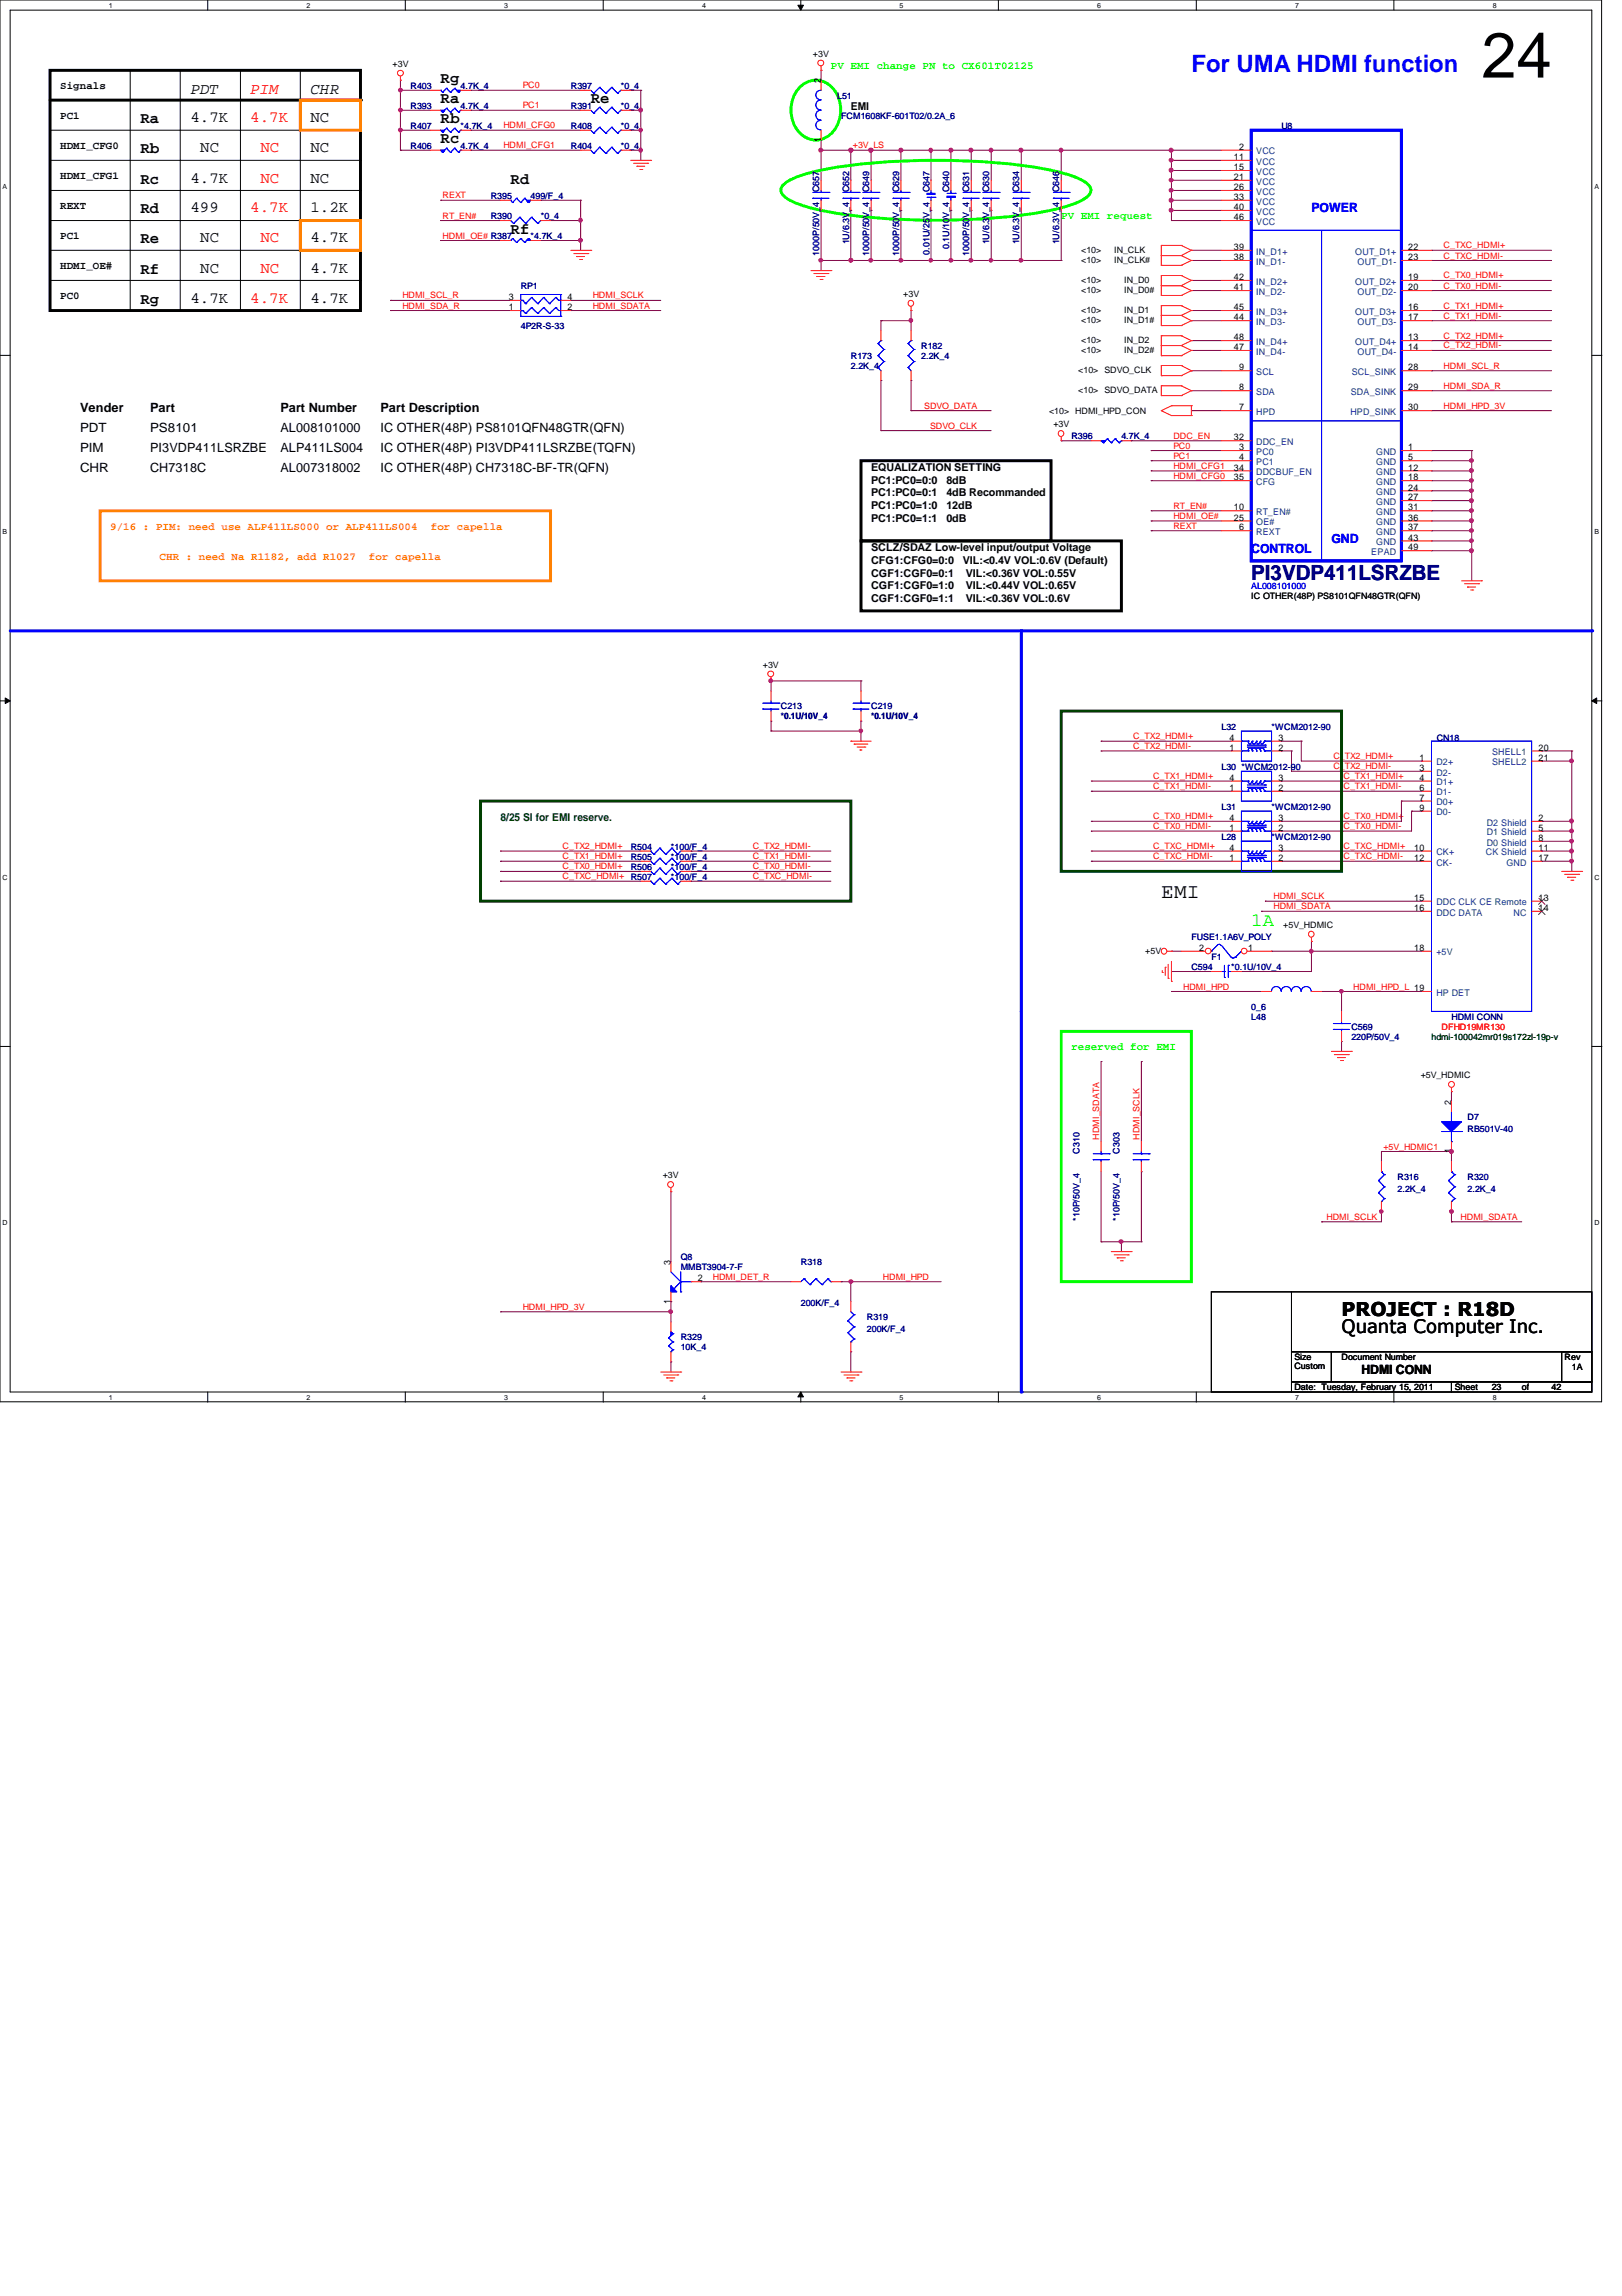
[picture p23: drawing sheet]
<svg xmlns="http://www.w3.org/2000/svg" width="210mm" height="297mm" viewBox="0 0 210 297" stroke-linecap="round" stroke-linejoin="round" font-family="sans-serif">
<defs><g id="words">
<text font-size="8.3" x="191.7" y="10">24</text>
<text font-size="3.1" fill="#00f" x="154.2" y="9.4">For UMA HDMI function</text>
<text font-size="2.7" fill="#000080" x="161.9" y="75.1">PI3VDP411LSRZBE</text>
<text font-size="2.7" x="150.3" y="116.2">EMI</text>
<text font-size="2.5" fill="#0f0" x="161.9" y="119.8">1A</text>
<text font-size="2.5" x="173.6" y="170.3">PROJECT : R18D</text>
<text font-size="2.4" x="173.6" y="172.5">Quanta Computer Inc.</text>
<g font-size="2">
<text x="57" y="10.8">Rg</text>
<text x="18.2" y="16">Ra</text>
<text x="24.6" y="12.1">PDT</text>
<text x="24.6" y="15.8">4.7K</text>
<text x="40.2" y="15.8">NC</text>
<text x="40.2" y="12.1">CHR</text>
<text x="57" y="16">Rb</text>
<text x="57" y="13.4">Ra</text>
<text x="76.5" y="13.4">Re</text>
<text x="18.2" y="19.9">Rb</text>
<text x="18.2" y="23.7">Rc</text>
<text x="24.6" y="23.6">4.7K</text>
<text x="25.9" y="19.7">NC</text>
<text x="40.2" y="19.7">NC</text>
<text x="40.2" y="23.6">NC</text>
<text x="57" y="18.5">Rc</text>
<text x="66.1" y="23.7">Rd</text>
<text x="18.2" y="27.6">Rd</text>
<text x="24.6" y="27.5">499</text>
<text x="40.2" y="27.5">1.2K</text>
<text x="18.2" y="31.5">Re</text>
<text x="18.2" y="35.4">Rf</text>
<text x="25.9" y="31.4">NC</text>
<text x="25.9" y="35.3">NC</text>
<text x="40.2" y="35.3">4.7K</text>
<text x="40.2" y="31.4">4.7K</text>
<text x="66.1" y="30.2">Rf</text>
<text x="18.2" y="39.3">Rg</text>
<text x="24.6" y="39.2">4.7K</text>
<text x="40.2" y="39.2">4.7K</text>
</g>
<g font-size="2" fill="#f00">
<text x="32.4" y="12.1">PIM</text>
<text x="32.4" y="15.8">4.7K</text>
<text x="33.7" y="23.6">NC</text>
<text x="33.7" y="19.7">NC</text>
<text x="32.4" y="27.5">4.7K</text>
<text x="33.7" y="35.3">NC</text>
<text x="33.7" y="31.4">NC</text>
<text x="32.4" y="39.2">4.7K</text>
</g>
<g font-size="1.7" fill="#00f">
<text x="169.7" y="27.4">POWER</text>
<text x="161.9" y="71.5">CONTROL</text>
<text x="172.3" y="70.2">GND</text>
</g>
<g font-size="1.7">
<text x="10.4" y="53.3">Vender</text>
<text x="19.4" y="53.3">Part</text>
<text x="36.3" y="53.3">Part Number</text>
<text x="49.2" y="53.3">Part Description</text>
<text x="10.4" y="55.9">PDT</text>
<text x="10.4" y="58.5">PIM</text>
<text x="19.4" y="55.9">PS8101</text>
<text x="19.4" y="58.5">PI3VDP411LSRZBE</text>
<text x="36.3" y="55.9">AL008101000</text>
<text x="36.3" y="58.5">ALP411LS004</text>
<text x="49.2" y="55.9">IC OTHER(48P) PS8101QFN48GTR(QFN)</text>
<text x="49.2" y="58.5">IC OTHER(48P) PI3VDP411LSRZBE(TQFN)</text>
<text x="10.4" y="61.1">CHR</text>
<text x="19.4" y="61.1">CH7318C</text>
<text x="36.3" y="61.1">AL007318002</text>
<text x="49.2" y="61.1">IC OTHER(48P) CH7318C-BF-TR(QFN)</text>
<text x="176.2" y="177.7">HDMI CONN</text>
</g>
<g font-size="1.4">
<text x="7.8" y="11.5">Signals</text>
<text x="7.8" y="15.4">PC1</text>
<text x="110.1" y="14.3">EMI</text>
<text x="7.8" y="19.3">HDMI_CFG0</text>
<text x="7.8" y="23.2">HDMI_CFG1</text>
<text x="7.8" y="27.1">REXT</text>
<text x="7.8" y="30.9">PC1</text>
<text x="7.8" y="34.8">HDMI_OE#</text>
<text x="7.8" y="38.7">PC0</text>
<text x="112.7" y="60.9">EQUALIZATION SETTING</text>
<text x="112.7" y="62.6">PC1:PC0=0:0</text>
<text x="112.7" y="64.2">PC1:PC0=0:1</text>
<text x="112.7" y="65.9">PC1:PC0=1:0</text>
<text x="122.5" y="62.6">8dB</text>
<text x="122.5" y="64.2">4dB Recommanded</text>
<text x="122.5" y="65.9">12dB</text>
<text x="112.7" y="71.3">SCLZ/SDAZ Low-level input/output Voltage</text>
<text x="112.7" y="67.5">PC1:PC0=1:1</text>
<text x="122.5" y="67.5">0dB</text>
<text x="112.7" y="72.9">CFG1:CFG0=0:0</text>
<text x="112.7" y="74.6">CGF1:CGF0=0:1</text>
<text x="112.7" y="76.2">CGF1:CGF0=1:0</text>
<text x="112.7" y="77.9">CGF1:CGF0=1:1</text>
<text x="124.6" y="72.9">VIL:&lt;0.4V VOL:0.6V (Default)</text>
<text x="125" y="74.6">VIL:&lt;0.36V VOL:0.55V</text>
<text x="125" y="76.2">VIL:&lt;0.44V VOL:0.65V</text>
<text x="125" y="77.9">VIL:&lt;0.36V VOL:0.6V</text>
</g>
<g font-size="1.4" fill="#0f0">
<text x="107.5" y="8.9">PV EMI change PN to CX601T02125</text>
<text x="137.3" y="28.4">PV EMI request</text>
<text x="138.6" y="135.9">reserved for EMI</text>
</g>
<g font-size="1.4" fill="#ff8000">
<text x="14.3" y="68.5">9/16 : PIM: need use ALP411LS000 or ALP411LS004</text>
<text x="55.8" y="68.5">for capella</text>
<text x="20.7" y="72.4">CHR : need Na R1182, add R1027</text>
<text x="47.8" y="72.4">for capella</text>
</g>
<text font-size="1.4" fill="#004000" x="64.8" y="106.3">8/25 SI for EMI reserve.</text>
<g font-size="1.2">
<text x="106.2" y="10.8" transform="rotate(-90 106.2 10.8)">2</text>
<text x="106.2" y="18.4" transform="rotate(-90 106.2 18.4)">1</text>
<text x="159.7" y="20.7">11</text>
<text x="159.7" y="22">15</text>
<text x="159.7" y="23.3">21</text>
<text x="160.4" y="19.4">2</text>
<text x="159.7" y="24.6">26</text>
<text x="159.7" y="25.9">33</text>
<text x="159.7" y="27.2">40</text>
<text x="159.7" y="28.5">46</text>
<text x="159.7" y="32.3">39</text>
<text x="159.7" y="33.7">38</text>
<text x="182.2" y="32.3">22</text>
<text x="182.2" y="33.7">23</text>
<text x="65.8" y="40.1">1</text>
<text x="65.8" y="38.8">3</text>
<text x="73.4" y="40.1">2</text>
<text x="73.4" y="38.8">4</text>
<text x="159.7" y="37.5">41</text>
<text x="159.7" y="36.2">42</text>
<text x="159.7" y="40.1">45</text>
<text x="159.7" y="41.4">44</text>
<text x="182.2" y="36.2">19</text>
<text x="182.2" y="37.5">20</text>
<text x="182.2" y="40.1">16</text>
<text x="182.2" y="41.4">17</text>
<text x="159.7" y="44">48</text>
<text x="159.7" y="45.3">47</text>
<text x="160.4" y="47.9">9</text>
<text x="182.2" y="44">13</text>
<text x="182.2" y="45.3">14</text>
<text x="182.2" y="47.9">28</text>
<text x="160.4" y="50.5">8</text>
<text x="160.4" y="53.1">7</text>
<text x="182.2" y="50.5">29</text>
<text x="182.2" y="53.1">30</text>
<text x="159.7" y="57">32</text>
<text x="160.4" y="58.3">3</text>
<text x="160.4" y="59.6">4</text>
<text x="182.2" y="58.3">1</text>
<text x="182.2" y="59.6">5</text>
<text x="159.7" y="60.9">34</text>
<text x="159.7" y="62.1">35</text>
<text x="182.2" y="60.9">12</text>
<text x="182.2" y="62.1">18</text>
<text x="182.2" y="63.5">24</text>
<text x="182.2" y="64.7">27</text>
<text x="159.7" y="67.4">25</text>
<text x="159.7" y="66">10</text>
<text x="160.4" y="68.6">6</text>
<text x="182.2" y="66">31</text>
<text x="182.2" y="67.4">36</text>
<text x="182.2" y="68.6">37</text>
<text x="182.2" y="69.9">43</text>
<text x="182.2" y="71.2">49</text>
<text x="159.1" y="95.8">4</text>
<text x="165.4" y="95.8">3</text>
<text x="159.1" y="97.1">1</text>
<text x="159.1" y="101">4</text>
<text x="165.4" y="97.1">2</text>
<text x="165.4" y="101">3</text>
<text x="183.7" y="98.4">1</text>
<text x="183.7" y="99.7">3</text>
<text x="183.7" y="101">4</text>
<text x="199.1" y="97.1">20</text>
<text x="199.1" y="98.4">21</text>
<text x="159.1" y="107.5">1</text>
<text x="159.1" y="106.2">4</text>
<text x="159.1" y="102.3">1</text>
<text x="165.4" y="106.2">3</text>
<text x="165.4" y="107.5">2</text>
<text x="165.4" y="102.3">2</text>
<text x="183.7" y="103.6">7</text>
<text x="183.7" y="104.9">9</text>
<text x="183.7" y="102.3">6</text>
<text x="199.1" y="107.5">5</text>
<text x="199.1" y="106.2">2</text>
<text x="159.1" y="111.4">1</text>
<text x="159.1" y="110.1">4</text>
<text x="165.4" y="110.1">3</text>
<text x="165.4" y="111.4">2</text>
<text x="183" y="110.1">10</text>
<text x="183" y="111.4">12</text>
<text x="199.1" y="110.1">11</text>
<text x="199.1" y="111.4">17</text>
<text x="199.1" y="108.8">8</text>
<text x="183" y="116.5">15</text>
<text x="183" y="117.9">16</text>
<text x="199.1" y="116.5">13</text>
<text x="199.1" y="117.9">14</text>
<text x="155.2" y="123">2</text>
<text x="161.5" y="123">1</text>
<text x="183" y="123">18</text>
<text x="187.8" y="142.9" transform="rotate(-90 187.8 142.9)">2</text>
<text x="187.8" y="149.2" transform="rotate(-90 187.8 149.2)">1</text>
<text x="86.8" y="163.7" transform="rotate(-90 86.8 163.7)">3</text>
<text x="90.3" y="165.8">2</text>
<text x="86.8" y="168.7" transform="rotate(-90 86.8 168.7)">1</text>
</g>
<g font-size="1.2" fill="#004080">
<text x="162.6" y="20">VCC</text>
<text x="162.6" y="21.3">VCC</text>
<text x="162.6" y="22.6">VCC</text>
<text x="162.6" y="23.9">VCC</text>
<text x="162.6" y="25.2">VCC</text>
<text x="162.6" y="26.5">VCC</text>
<text x="162.6" y="27.8">VCC</text>
<text x="162.6" y="29.1">VCC</text>
<text x="162.6" y="32.9">IN_D1+</text>
<text x="162.6" y="34.2">IN_D1-</text>
<text x="175.4" y="32.9">OUT_D1+</text>
<text x="175.7" y="34.2">OUT_D1-</text>
<text x="162.6" y="38.1">IN_D2-</text>
<text x="162.6" y="36.8">IN_D2+</text>
<text x="162.6" y="40.7">IN_D3+</text>
<text x="175.4" y="36.8">OUT_D2+</text>
<text x="175.4" y="40.7">OUT_D3+</text>
<text x="175.7" y="38.1">OUT_D2-</text>
<text x="162.6" y="42">IN_D3-</text>
<text x="162.6" y="44.6">IN_D4+</text>
<text x="162.6" y="45.9">IN_D4-</text>
<text x="175.4" y="44.6">OUT_D4+</text>
<text x="175.7" y="42">OUT_D3-</text>
<text x="175.7" y="45.9">OUT_D4-</text>
<text x="162.6" y="48.5">SCL</text>
<text x="162.6" y="51.1">SDA</text>
<text x="162.6" y="53.7">HPD</text>
<text x="174.8" y="53.7">HPD_SINK</text>
<text x="174.8" y="51.1">SDA_SINK</text>
<text x="174.9" y="48.5">SCL_SINK</text>
<text x="162.6" y="57.6">DDC_EN</text>
<text x="162.6" y="58.8">PC0</text>
<text x="178.1" y="58.8">GND</text>
<text x="162.6" y="60.2">PC1</text>
<text x="162.6" y="61.5">DDCBUF_EN</text>
<text x="162.6" y="62.7">CFG</text>
<text x="178.1" y="60.2">GND</text>
<text x="178.1" y="61.5">GND</text>
<text x="178.1" y="62.7">GND</text>
<text x="178.1" y="64.1">GND</text>
<text x="178.1" y="65.3">GND</text>
<text x="162.6" y="67.9">OE#</text>
<text x="162.6" y="69.2">REXT</text>
<text x="162.6" y="66.6">RT_EN#</text>
<text x="177.5" y="71.8">EPAD</text>
<text x="178.1" y="66.6">GND</text>
<text x="178.1" y="67.9">GND</text>
<text x="178.1" y="69.2">GND</text>
<text x="178.1" y="70.5">GND</text>
<text x="185.9" y="99">D2+</text>
<text x="185.9" y="100.3">D2-</text>
<text x="185.9" y="101.6">D1+</text>
<text x="193.1" y="97.7">SHELL1</text>
<text x="193.1" y="99">SHELL2</text>
<text x="185.9" y="104.2">D0+</text>
<text x="185.9" y="105.5">D0-</text>
<text x="185.9" y="102.9">D1-</text>
<text x="192.4" y="106.8">D2 Shield</text>
<text x="185.9" y="110.7">CK+</text>
<text x="185.9" y="112">CK-</text>
<text x="192.3" y="110.7">CK Shield</text>
<text x="192.4" y="108.1">D1 Shield</text>
<text x="192.4" y="109.4">D0 Shield</text>
<text x="194.9" y="112">GND</text>
<text x="185.9" y="117.1">DDC CLK CE Remote</text>
<text x="185.9" y="118.4">DDC DATA</text>
<text x="195.9" y="118.4">NC</text>
<text x="185.9" y="123.6">+5V</text>
<text x="185.9" y="128.8">HP DET</text>
</g>
<g font-size="1.1">
<text x="50.8" y="8.6">+3V</text>
<text x="105.2" y="7.3">+3V</text>
<text x="139.9" y="34">&lt;10&gt;</text>
<text x="139.9" y="32.7">&lt;10&gt;</text>
<text x="144.2" y="34">IN_CLK#</text>
<text x="144.2" y="32.7">IN_CLK</text>
<text x="116.9" y="38.4">+3V</text>
<text x="139.9" y="41.8">&lt;10&gt;</text>
<text x="139.9" y="40.5">&lt;10&gt;</text>
<text x="139.9" y="37.9">&lt;10&gt;</text>
<text x="139.9" y="36.6">&lt;10&gt;</text>
<text x="145.5" y="41.8">IN_D1#</text>
<text x="145.5" y="40.5">IN_D1</text>
<text x="145.5" y="37.9">IN_D0#</text>
<text x="145.5" y="36.6">IN_D0</text>
<text x="139.9" y="45.7">&lt;10&gt;</text>
<text x="139.9" y="44.4">&lt;10&gt;</text>
<text x="145.5" y="45.7">IN_D2#</text>
<text x="145.5" y="44.4">IN_D2</text>
<text x="135.8" y="53.6">&lt;10&gt; HDMI_HPD_CON</text>
<text x="139.5" y="50.8">&lt;10&gt; SDVO_DATA</text>
<text x="139.5" y="48.3">&lt;10&gt; SDVO_CLK</text>
<text x="136.3" y="55.2">+3V</text>
<text x="161.9" y="77.6">IC OTHER(48P) PS8101QFN48GTR(QFN)</text>
<text x="98.7" y="86.4">+3V</text>
<text x="148.2" y="123.4">+5V</text>
<text x="166.1" y="120">+5V_HDMIC</text>
<text x="183.9" y="139.4">+5V_HDMIC</text>
<text x="85.8" y="152.4">+3V</text>
<text x="167.5" y="176">Size</text>
<text x="167.5" y="179.9">Date: Tuesday, February 15, 2011</text>
<text x="167.5" y="177.2">Custom</text>
<text x="173.6" y="176">Document Number</text>
<text x="188.3" y="179.9">Sheet</text>
<text x="193" y="179.9">23</text>
<text x="196.9" y="179.9">of</text>
<text x="200.8" y="179.9">42</text>
<text x="202.5" y="176">Rev</text>
<text x="203.4" y="177.3">1A</text>
</g>
<g font-size="1.1" fill="#000080">
<text x="53.1" y="11.5">R403</text>
<text x="59.6" y="11.5">4.7K_4</text>
<text x="73.9" y="11.5">R397</text>
<text x="80.3" y="11.5">*0_4</text>
<text x="53.1" y="14.1">R393</text>
<text x="53.1" y="16.7">R407</text>
<text x="59.6" y="14.1">4.7K_4</text>
<text x="59.6" y="16.7">*4.7K_4</text>
<text x="73.9" y="14.1">R391</text>
<text x="73.9" y="16.7">R408</text>
<text x="80.3" y="14.1">*0_4</text>
<text x="80.3" y="16.7">*0_4</text>
<text x="108.3" y="12.8">L51</text>
<text x="108.8" y="15.4">FCM1608KF-601T02/0.2A_6</text>
<text x="165.8" y="16.7">U8</text>
<text x="53.1" y="19.3">R406</text>
<text x="59.6" y="19.3">4.7K_4</text>
<text x="73.9" y="19.3">R404</text>
<text x="80.3" y="19.3">*0_4</text>
<text x="63.5" y="25.7">R395</text>
<text x="63.5" y="28.3">R390</text>
<text x="68.7" y="25.7">499/F_4</text>
<text x="70" y="28.3">*0_4</text>
<text x="106" y="24.9" transform="rotate(-90 106 24.9)">C657</text>
<text x="109.9" y="24.9" transform="rotate(-90 109.9 24.9)">C652</text>
<text x="112.5" y="24.9" transform="rotate(-90 112.5 24.9)">C649</text>
<text x="116.4" y="24.9" transform="rotate(-90 116.4 24.9)">C629</text>
<text x="120.3" y="24.9" transform="rotate(-90 120.3 24.9)">C647</text>
<text x="122.9" y="24.9" transform="rotate(-90 122.9 24.9)">C640</text>
<text x="125.4" y="24.9" transform="rotate(-90 125.4 24.9)">C631</text>
<text x="128" y="24.9" transform="rotate(-90 128 24.9)">C630</text>
<text x="131.9" y="24.9" transform="rotate(-90 131.9 24.9)">C634</text>
<text x="137.1" y="24.9" transform="rotate(-90 137.1 24.9)">C646</text>
<text x="68.7" y="30.9">*4.7K_4</text>
<text x="106" y="33.1" transform="rotate(-90 106 33.1)">1000P/50V_4</text>
<text x="109.9" y="31.6" transform="rotate(-90 109.9 31.6)">1U/6.3V_4</text>
<text x="112.5" y="33.1" transform="rotate(-90 112.5 33.1)">1000P/50V_4</text>
<text x="116.4" y="33.1" transform="rotate(-90 116.4 33.1)">1000P/50V_4</text>
<text x="120.3" y="32.9" transform="rotate(-90 120.3 32.9)">0.01U/25V_4</text>
<text x="122.9" y="32.3" transform="rotate(-90 122.9 32.3)">0.1U/10V_4</text>
<text x="125.4" y="33.1" transform="rotate(-90 125.4 33.1)">1000P/50V_4</text>
<text x="128" y="31.6" transform="rotate(-90 128 31.6)">1U/6.3V_4</text>
<text x="131.9" y="31.6" transform="rotate(-90 131.9 31.6)">1U/6.3V_4</text>
<text x="137.1" y="31.6" transform="rotate(-90 137.1 31.6)">1U/6.3V_4</text>
<text x="67.4" y="37.4">RP1</text>
<text x="67.4" y="42.6">4P2R-S-33</text>
<text x="110.1" y="46.4">R173</text>
<text x="110.1" y="47.8">2.2K_4</text>
<text x="119.2" y="45.2">R182</text>
<text x="119.2" y="46.4">2.2K_4</text>
<text x="138.6" y="56.8">R396</text>
<text x="145.1" y="56.8">4.7K_4</text>
<text x="101" y="91.8">C213</text>
<text x="101" y="93">*0.1U/10V_4</text>
<text x="112.7" y="91.8">C219</text>
<text x="112.7" y="93">*0.1U/10V_4</text>
<text x="158.1" y="94.4">L32</text>
<text x="164.5" y="94.4">*WCM2012-90</text>
<text x="185.9" y="95.8">CN18</text>
<text x="158.1" y="99.6">L30 *WCM2012-90</text>
<text x="158.1" y="104.7">L31</text>
<text x="164.5" y="104.7">*WCM2012-90</text>
<text x="81.6" y="112.5">R506</text>
<text x="81.6" y="113.8">R507</text>
<text x="81.6" y="109.9">R504</text>
<text x="81.6" y="111.2">R505</text>
<text x="86.8" y="112.5">*100/F_4</text>
<text x="86.8" y="113.8">*100/F_4</text>
<text x="86.8" y="109.9">*100/F_4</text>
<text x="86.8" y="111.2">*100/F_4</text>
<text x="158.1" y="108.6">L28</text>
<text x="164.5" y="108.6">*WCM2012-90</text>
<text x="154.2" y="125.5">C594</text>
<text x="154.2" y="121.6">FUSE1.1A6V_POLY</text>
<text x="156.8" y="124.2">F1</text>
<text x="159.3" y="125.5">*0.1U/10V_4</text>
<text x="161.9" y="132">L48</text>
<text x="161.9" y="130.6">0_6</text>
<text x="187.8" y="132">HDMI CONN</text>
<text x="174.9" y="133.3">C569</text>
<text x="174.9" y="134.5">220P/50V_4</text>
<text x="139.7" y="149.3" transform="rotate(-90 139.7 149.3)">C310</text>
<text x="144.9" y="149.3" transform="rotate(-90 144.9 149.3)">C303</text>
<text x="189.9" y="144.9">D7</text>
<text x="189.9" y="146.5">RB501V-40</text>
<text x="180.8" y="152.7">R316</text>
<text x="180.8" y="154.2">2.2K_4</text>
<text x="189.9" y="152.7">R320</text>
<text x="189.9" y="154.2">2.2K_4</text>
<text x="139.7" y="157.9" transform="rotate(-90 139.7 157.9)">*10P/50V_4</text>
<text x="144.9" y="157.9" transform="rotate(-90 144.9 157.9)">*10P/50V_4</text>
<text x="88.1" y="163">Q8</text>
<text x="88.1" y="164.3">MMBT3904-7-F</text>
<text x="103.6" y="163.7">R318</text>
<text x="88.1" y="173.4">R329</text>
<text x="103.6" y="169">200K/F_4</text>
<text x="112.2" y="170.8">R319</text>
<text x="112.2" y="172.4">200K/F_4</text>
<text x="88.1" y="174.7">10K_4</text>
</g>
<g font-size="1.1" fill="#f00">
<text x="67.6" y="11.4">PC0</text>
<text x="65.2" y="16.6">HDMI_CFG0</text>
<text x="67.6" y="14">PC1</text>
<text x="65.2" y="19.2">HDMI_CFG1</text>
<text x="110.4" y="19.2">+3V_LS</text>
<text x="57.3" y="25.7">REXT</text>
<text x="57.3" y="28.3">RT_EN#</text>
<text x="57.3" y="30.9">HDMI_OE# R387</text>
<text x="186.8" y="32.1">C_TXC_HDMI+</text>
<text x="186.8" y="33.4">C_TXC_HDMI-</text>
<text x="52.1" y="38.6">HDMI_SCL_R</text>
<text x="52.1" y="39.9">HDMI_SDA_R</text>
<text x="76.7" y="38.6">HDMI_SCLK</text>
<text x="76.7" y="39.9">HDMI_SDATA</text>
<text x="186.8" y="36">C_TX0_HDMI+</text>
<text x="186.8" y="37.3">C_TX0_HDMI-</text>
<text x="186.8" y="39.9">C_TX1_HDMI+</text>
<text x="186.8" y="41.2">C_TX1_HDMI-</text>
<text x="186.8" y="43.8">C_TX2_HDMI+</text>
<text x="186.8" y="45.1">C_TX2_HDMI-</text>
<text x="186.8" y="47.7">HDMI_SCL_R</text>
<text x="119.6" y="52.9">SDVO_DATA</text>
<text x="186.8" y="52.9">HDMI_HPD_3V</text>
<text x="186.8" y="50.3">HDMI_SDA_R</text>
<text x="120.4" y="55.5">SDVO_CLK</text>
<text x="151.8" y="58">PC0</text>
<text x="151.8" y="59.4">PC1</text>
<text x="151.8" y="56.8">DDC_EN</text>
<text x="151.8" y="65.8">RT_EN#</text>
<text x="151.8" y="61.9">HDMI_CFG0</text>
<text x="151.8" y="60.7">HDMI_CFG1</text>
<text x="151.8" y="67.1">HDMI_OE#</text>
<text x="151.8" y="68.4">REXT</text>
<text x="146.6" y="95.6">C_TX2_HDMI+</text>
<text x="146.6" y="96.9">C_TX2_HDMI-</text>
<text x="149.2" y="100.8">C_TX1_HDMI+</text>
<text x="172.6" y="98.2">C_TX2_HDMI+</text>
<text x="172.6" y="99.5">C_TX2_HDMI-</text>
<text x="173.9" y="100.8">C_TX1_HDMI+</text>
<text x="149.2" y="102.1">C_TX1_HDMI-</text>
<text x="149.2" y="106">C_TX0_HDMI+</text>
<text x="149.2" y="107.3">C_TX0_HDMI-</text>
<text x="173.9" y="102.1">C_TX1_HDMI-</text>
<text x="173.9" y="106">C_TX0_HDMI+</text>
<text x="173.9" y="107.3">C_TX0_HDMI-</text>
<text x="72.8" y="113.7">C_TXC_HDMI+</text>
<text x="72.8" y="111.2">C_TX1_HDMI+</text>
<text x="72.8" y="109.9">C_TX2_HDMI+</text>
<text x="72.8" y="112.5">C_TX0_HDMI+</text>
<text x="97.4" y="112.5">C_TX0_HDMI-</text>
<text x="97.4" y="113.7">C_TXC_HDMI-</text>
<text x="97.4" y="111.2">C_TX1_HDMI-</text>
<text x="97.4" y="109.9">C_TX2_HDMI-</text>
<text x="149.2" y="111.2">C_TXC_HDMI-</text>
<text x="149.2" y="109.9">C_TXC_HDMI+</text>
<text x="173.9" y="111.2">C_TXC_HDMI-</text>
<text x="173.9" y="109.9">C_TXC_HDMI+</text>
<text x="164.8" y="117.6">HDMI_SDATA</text>
<text x="164.8" y="116.3">HDMI_SCLK</text>
<text x="153.1" y="128">HDMI_HPD</text>
<text x="175.1" y="128">HDMI_HPD_L 19</text>
<text x="186.6" y="133.3">DFHD19MR130</text>
<text x="142.2" y="147.4" transform="rotate(-90 142.2 147.4)">HDMI_SDATA</text>
<text x="147.4" y="147.4" transform="rotate(-90 147.4 147.4)">HDMI_SCLK</text>
<text x="179" y="148.7">+5V_HDMIC1</text>
<text x="171.7" y="157.8">HDMI_SCLK</text>
<text x="189" y="157.8">HDMI_SDATA</text>
<text x="92.2" y="165.6">HDMI_DET_R</text>
<text x="114.3" y="165.6">HDMI_HPD</text>
<text x="67.6" y="169.5">HDMI_HPD_3V</text>
</g>
<text font-size="1.1" fill="#00f" x="161.9" y="76.2">AL008101000</text>
<text font-size="1.1" fill="#004000" x="185.3" y="134.5">hdmi-100042mr019s172zl-19p-v</text>
<g font-size=".9">
<text x="14.1" y="1">1</text>
<text x="39.7" y="1">2</text>
<text x="65.2" y="1">3</text>
<text x="90.8" y="1">4</text>
<text x="116.4" y="1">5</text>
<text x="142" y="1">6</text>
<text x="167.6" y="1">7</text>
<text x="193.2" y="1">8</text>
<text x=".3" y="24.4">A</text>
<text x="206.3" y="24.4">A</text>
<text x=".3" y="69.1">B</text>
<text x="206.3" y="69.1">B</text>
<text x=".3" y="113.8">C</text>
<text x="206.3" y="113.8">C</text>
<text x=".3" y="158.5">D</text>
<text x="206.3" y="158.5">D</text>
<text x="14.1" y="181.1">1</text>
<text x="39.7" y="181.1">2</text>
<text x="65.2" y="181.1">3</text>
<text x="90.8" y="181.1">4</text>
<text x="116.4" y="181.1">5</text>
<text x="142" y="181.1">6</text>
<text x="167.6" y="181.1">7</text>
<text x="193.2" y="181.1">8</text>
</g>
</g></defs>
<path d="M0 0h207.3v181.4h-207.3zM1.3 1.3h204.7v178.8h-204.7z" fill="none" stroke="#000" stroke-width=".13"/>
<g fill="#fff">
<path d="M14.1 .2h.5v1h-.5z"/>
<path d="M14.1 180.3h.5v1h-.5z"/>
</g>
<path d="M26.9 0v1.3M26.9 180.1v1.3" fill="none" stroke="#000" stroke-width=".13"/>
<g fill="#fff">
<path d="M39.7 .2h.5v1h-.5z"/>
<path d="M39.7 180.3h.5v1h-.5z"/>
</g>
<path d="M52.5 0v1.3M52.5 180.1v1.3" fill="none" stroke="#000" stroke-width=".13"/>
<g fill="#fff">
<path d="M65.2 .2h.5v1h-.5z"/>
<path d="M65.2 180.3h.5v1h-.5z"/>
</g>
<path d="M78.1 0v1.3M78.1 180.1v1.3" fill="none" stroke="#000" stroke-width=".13"/>
<g fill="#fff">
<path d="M90.8 .2h.6v1h-.6z"/>
<path d="M90.8 180.3h.6v1h-.6z"/>
</g>
<path d="M103.6 0v1.3M103.3 .7h.7l-.4 .6zM103.6 180.1l.4 .6h-.7zM103.6 180.1v1.3" fill="none" stroke="#000" stroke-width=".13"/>
<path d="M103.3 .7h.7l-.4 .6zM103.6 180.1l.4 .6h-.7z" fill="#000"/>
<g fill="#fff">
<path d="M116.4 .2h.5v1h-.5z"/>
<path d="M116.4 180.3h.5v1h-.5z"/>
</g>
<path d="M129.2 0v1.3M129.2 180.1v1.3" fill="none" stroke="#000" stroke-width=".13"/>
<g fill="#fff">
<path d="M142 .2h.5v1h-.5z"/>
<path d="M142 180.3h.5v1h-.5z"/>
</g>
<path d="M154.8 0v1.3M154.8 180.1v1.3" fill="none" stroke="#000" stroke-width=".13"/>
<g fill="#fff">
<path d="M167.6 .2h.5v1h-.5z"/>
<path d="M167.6 180.3h.5v1h-.5z"/>
</g>
<path d="M180.4 0v1.3M180.4 180.1v1.3" fill="none" stroke="#000" stroke-width=".13"/>
<g fill="#fff">
<path d="M193.2 .2h.5v1h-.5z"/>
<path d="M193.2 180.3h.5v1h-.5z"/>
<path d="M.3 23.6h.6v1h-.6z"/>
<path d="M206.3 23.6h.6v1h-.6z"/>
<path d="M.3 68.3h.6v1h-.6z"/>
<path d="M206.3 68.3h.6v1h-.6z"/>
</g>
<path d="M0 46h1.3M206 46h1.3" fill="none" stroke="#000" stroke-width=".13"/>
<g fill="#fff">
<path d="M.3 113h.7v1h-.7z"/>
<path d="M206.3 113h.7v1h-.7z"/>
</g>
<path d="M0 90.7h1.3M.7 90.3l.6 .4-.6 .3zM206 90.7l.6-.4v.7zM206 90.7h1.3" fill="none" stroke="#000" stroke-width=".13"/>
<path d="M.7 90.3l.6 .4-.6 .3zM206 90.7l.6-.4v.7z" fill="#000"/>
<g fill="#fff">
<path d="M.3 157.7h.7v1h-.7z"/>
<path d="M206.3 157.7h.7v1h-.7z"/>
</g>
<path d="M0 135.4h1.3M206 135.4h1.3" fill="none" stroke="#000" stroke-width=".13"/>
<path d="M203.4 110.1h.1M203.4 110.1v1.3" fill="none" stroke="#800040" stroke-width=".13"/>
<circle cx="203.4" cy="110.1" r=".26" fill="#f0f"/>
<circle cx="203.4" cy="110.1" r=".26" fill="none" stroke="#f0f" stroke-width=".13"/>
<path d="M203.4 107.5h.1M203.4 107.5v1.3" fill="none" stroke="#800040" stroke-width=".13"/>
<circle cx="203.4" cy="107.5" r=".25" fill="#f0f"/>
<circle cx="203.4" cy="107.5" r=".25" fill="none" stroke="#f0f" stroke-width=".13"/>
<g fill="none" stroke="#800040" stroke-width=".13">
<path d="M165.8 95.9h.1M165.8 97.2h.1M165.8 95.9h2.6M165.8 97.2h1.3M199.5 97.2h.1M199.5 98.5h.1M199.5 97.2h3.9M199.5 98.5h3.9M163.2 117.9h.1M163.2 117.9h20.8M163.7 116.6h.1M163.7 116.6h20.3"/>
<path d="M165.8 111.4h.1M165.8 111.4h18.2M199.5 106.3h.1M199.5 107.5h.1M199.5 108.8h.1M199.5 110.1h.1M199.5 111.4h.1M199.5 111.4h3.9M199.5 106.3h3.9M199.5 107.5h3.9M199.5 108.8h3.9M199.5 110.1h3.9"/>
</g>
<circle cx="203.4" cy="111.4" r=".25" fill="#f0f"/>
<circle cx="203.4" cy="111.4" r=".25" fill="none" stroke="#f0f" stroke-width=".13"/>
<path d="M203.4 97.2h.1M203.4 98.5h.1M203.4 97.2v9.1" fill="none" stroke="#800040" stroke-width=".13"/>
<circle cx="203.4" cy="98.4" r=".25" fill="#f0f"/>
<circle cx="203.4" cy="98.4" r=".25" fill="none" stroke="#f0f" stroke-width=".13"/>
<path d="M203.4 108.8h.1M203.4 108.8v1.3" fill="none" stroke="#800040" stroke-width=".13"/>
<circle cx="203.4" cy="108.8" r=".25" fill="#f0f"/>
<circle cx="203.4" cy="108.8" r=".25" fill="none" stroke="#f0f" stroke-width=".13"/>
<path d="M203.4 111.4h.1M203.4 106.3h.1M203.4 106.3v1.2M203.4 111.4v1.3" fill="none" stroke="#800040" stroke-width=".13"/>
<circle cx="203.4" cy="106.2" r=".26" fill="#f0f"/>
<circle cx="203.4" cy="106.2" r=".26" fill="none" stroke="#f0f" stroke-width=".13"/>
<path d="M165.8 102.4h.1M165.8 101h.1M165.8 106.3h.1M165.8 107.5h.1M165.8 110.1h.1M165.8 102.4h18.2M165.8 101h18.2M165.8 106.3h15.6M165.8 107.5h16.9M165.8 110.1h18.2M173.6 128.3h.1M173.6 128.3h10.4" fill="none" stroke="#800040" stroke-width=".13"/>
<path d="M173.4 128.1h.3l.1 .1-.1 .2-.1 .1-.2-.1z" fill-rule="evenodd" fill="#f0f"/>
<path d="M173.4 128.1h.3l.1 .1-.1 .2-.1 .1-.2-.1z" fill="none" stroke="#f0f" stroke-width=".13"/>
<path d="M64.8 169.7h.1M64.8 169.7h22M86.8 176.2h.1M86.8 169.7h.1M86.8 169.7v1.3M86.8 176.2v1.3M90.7 165.8h.1M90.7 165.8h11.7M110.1 165.8h.1M110.1 165.8h11.7" fill="none" stroke="#800040" stroke-width=".13"/>
<circle cx="86.8" cy="169.7" r=".25" fill="#f0f"/>
<circle cx="86.8" cy="169.7" r=".25" fill="none" stroke="#f0f" stroke-width=".13"/>
<path d="M86.8 168.4h.1M86.8 168.4v1.3M108.8 165.8h.1M108.8 165.8h1.3M110.1 174.9h.1M110.1 165.8h.1M110.1 165.8v2.6M110.1 174.9v2.6" fill="none" stroke="#800040" stroke-width=".13"/>
<circle cx="110.1" cy="165.8" r=".25" fill="#f0f"/>
<circle cx="110.1" cy="165.8" r=".25" fill="none" stroke="#f0f" stroke-width=".13"/>
<path d="M171 158.1h.1M178.8 149h.1M178.8 156.8h.1M178.8 156.8v1.3h-7.8M178.8 149v1.3" fill="none" stroke="#800040" stroke-width=".13"/>
<path d="M178.6 156.6h.3l.1 .1-.1 .2-.2 .1-.1-.1z" fill-rule="evenodd" fill="#f0f"/>
<path d="M178.6 156.6h.3l.1 .1-.1 .2-.2 .1-.1-.1z" fill="none" stroke="#f0f" stroke-width=".13"/>
<path d="M187.8 141.2h.1M187.8 158.1h.1M187.8 156.8h.1M187.8 141.2v1.3M187.8 156.8v1.3M187.8 158.1h9.1" fill="none" stroke="#800040" stroke-width=".13"/>
<circle cx="187.8" cy="156.7" r=".25" fill="#f0f"/>
<circle cx="187.8" cy="156.7" r=".25" fill="none" stroke="#f0f" stroke-width=".13"/>
<path d="M142.5 137.3h.1M142.5 137.3v10.4M147.7 137.3h.1M147.7 137.3v10.4M142.5 151.6v9.1M187.8 149h.1M187.8 149v1.3M142.5 160.7h.1M142.5 160.7h2.6M145.1 160.7h.1" fill="none" stroke="#800040" stroke-width=".13"/>
<circle cx="145.1" cy="160.6" r=".25" fill="#f0f"/>
<circle cx="145.1" cy="160.6" r=".25" fill="none" stroke="#f0f" stroke-width=".13"/>
<path d="M99.8 88.1h.1M99.8 88.1v1.3M99.8 88.1h11.6M111.4 88.1h.1M111.4 88.1v1.3M147.7 151.6h.1M147.7 151.6v9.1M145.1 161.9h.1M147.7 160.7h.1M147.7 160.7h-2.6v1.2" fill="none" stroke="#800040" stroke-width=".13"/>
<circle cx="99.7" cy="88.1" r=".25" fill="#f0f"/>
<circle cx="99.7" cy="88.1" r=".25" fill="none" stroke="#f0f" stroke-width=".13"/>
<path d="M99.8 93.3h.1M99.8 94.6h.1M99.8 93.3v1.3M99.8 94.6h11.6M111.4 93.3h.1M111.4 94.6h.1M111.4 93.3v2.6" fill="none" stroke="#800040" stroke-width=".13"/>
<path d="M111.2 94.4h.4v.1v.2l-.2 .1-.2-.1z" fill-rule="evenodd" fill="#f0f"/>
<path d="M111.2 94.4h.4v.1v.2l-.2 .1-.2-.1z" fill="none" stroke="#f0f" stroke-width=".13"/>
<g fill="none" stroke="#800040" stroke-width=".13">
<path d="M151.6 128.3h.1M151.6 128.3h11.6M171 128.3h.1M171 128.3h2.6M173.6 128.3h.1M173.6 134.7h.1M173.6 128.3v2.6M173.6 134.7v1.3M86.8 154.2h.1M86.8 154.2v9M178.8 155.4h.1M178.8 149h.1"/>
<path d="M178.8 155.4v1.4M178.8 149h9M187.8 155.4h.1M187.8 155.4v1.4"/>
</g>
<circle cx="187.8" cy="149" r=".26" fill="#f0f"/>
<circle cx="187.8" cy="149" r=".26" fill="none" stroke="#f0f" stroke-width=".13"/>
<g fill="none" stroke="#800040" stroke-width=".13">
<path d="M142.5 97.2h.1M142.5 95.9h.1M142.5 97.2h16.8M142.5 95.9h16.8M167.1 97.2h.1M167.1 97.2v2.6h16.9M168.4 95.9h.1M168.4 95.9v2.6h15.6M184 98.5h.1M184 99.8h.1M141.2 102.4h.1M141.2 101h.1"/>
<path d="M141.2 106.3h.1M141.2 107.5h.1M141.2 111.4h.1M141.2 110.1h.1M141.2 102.4h18.1M141.2 101h18.1M141.2 106.3h18.1M141.2 107.5h18.1M141.2 111.4h18.1M141.2 110.1h18.1M181.4 103.6h.1M181.4 103.6v2.7"/>
<path d="M181.4 103.6h2.6M182.7 104.9h.1M182.7 104.9v2.6M182.7 104.9h1.3M184 103.6h.1M184 104.9h.1M160.7 125.7h.1M164.5 123.1h.1M164.5 123.1h5.2M169.7 123.1h.1M169.7 123.1v2.6h-9"/>
</g>
<path d="M169.5 122.9l.2-.1 .2 .1-.1 .3-.1 .1-.2-.1z" fill-rule="evenodd" fill="#f0f"/>
<path d="M169.5 122.9l.2-.1 .2 .1-.1 .3-.1 .1-.2-.1z" fill="none" stroke="#f0f" stroke-width=".13"/>
<g fill="none" stroke="#800040" stroke-width=".13">
<path d="M73.9 38.9h.1M73.9 38.9h11.6M132.2 33.7h.1M132.2 33.7h5.1M137.3 33.7h.1M137.3 27.2v6.5M73.9 40.2h.1M73.9 40.2h11.6M151.6 125.7h.1M151.6 123.1h.1M151.6 125.7h5.2M151.6 123.1h1.3"/>
<path d="M169.7 123.1h.1M169.7 121.8h.1M169.7 123.1h14.3M169.7 121.8v1.3"/>
</g>
<circle cx="132.1" cy="33.7" r=".25" fill="#f0f"/>
<circle cx="132.1" cy="33.7" r=".25" fill="none" stroke="#f0f" stroke-width=".13"/>
<path d="M123.1 33.7h.1M123.1 33.7h2.6" fill="none" stroke="#800040" stroke-width=".13"/>
<circle cx="123.1" cy="33.7" r=".25" fill="#f0f"/>
<circle cx="123.1" cy="33.7" r=".25" fill="none" stroke="#f0f" stroke-width=".13"/>
<path d="M125.7 33.7h.1M125.7 33.7h2.6" fill="none" stroke="#800040" stroke-width=".13"/>
<circle cx="125.6" cy="33.7" r=".25" fill="#f0f"/>
<circle cx="125.6" cy="33.7" r=".25" fill="none" stroke="#f0f" stroke-width=".13"/>
<path d="M51.8 19.4h.1M51.8 16.8h.1M51.8 19.4h3.9M51.8 16.8v2.6M60.9 19.4h.1M60.9 19.4h14.2" fill="none" stroke="#800040" stroke-width=".13"/>
<circle cx="51.8" cy="16.8" r=".25" fill="#f0f"/>
<circle cx="51.8" cy="16.8" r=".25" fill="none" stroke="#f0f" stroke-width=".13"/>
<path d="M51.8 14.3h.1M51.8 14.3h3.9M60.9 11.7h.1M60.9 11.7h14.2" fill="none" stroke="#800040" stroke-width=".13"/>
<circle cx="51.8" cy="14.2" r=".25" fill="#f0f"/>
<circle cx="51.8" cy="14.2" r=".25" fill="none" stroke="#f0f" stroke-width=".13"/>
<path d="M51.8 11.7h.1M51.8 11.7h3.9" fill="none" stroke="#800040" stroke-width=".13"/>
<circle cx="51.8" cy="11.7" r=".25" fill="#f0f"/>
<circle cx="51.8" cy="11.7" r=".25" fill="none" stroke="#f0f" stroke-width=".13"/>
<g fill="none" stroke="#800040" stroke-width=".13">
<path d="M51.8 10.4h.1M51.8 16.8h.1M51.8 14.3h.1M51.8 10.4v1.3M51.8 14.3v2.5M51.8 16.8h3.9M60.9 14.3h.1M60.9 16.8h.1M60.9 14.3h14.2M60.9 16.8h14.2M82.9 19.4h.1M82.9 14.3h.1"/>
<path d="M82.9 14.3v2.5M82.9 19.4v1.3"/>
</g>
<path d="M82.7 14.1h.4v.1v.2l-.2 .1-.2-.1z" fill-rule="evenodd" fill="#f0f"/>
<path d="M82.7 14.1h.4v.1v.2l-.2 .1-.2-.1z" fill="none" stroke="#f0f" stroke-width=".13"/>
<path d="M51.8 11.7h.1M51.8 11.7v2.6M81.6 11.7h.1M81.6 14.3h.1M81.6 11.7h1.3M81.6 14.3h1.3" fill="none" stroke="#800040" stroke-width=".13"/>
<path d="M82.7 14.1h.4v.1v.2l-.2 .1-.2-.1z" fill-rule="evenodd" fill="#f0f"/>
<path d="M82.7 14.1h.4v.1v.2l-.2 .1-.2-.1z" fill="none" stroke="#f0f" stroke-width=".13"/>
<path d="M81.6 19.4h.1M81.6 19.4h1.3" fill="none" stroke="#800040" stroke-width=".13"/>
<path d="M82.7 19.2h.2l.2 .1v.3l-.2 .1-.2-.1z" fill-rule="evenodd" fill="#f0f"/>
<path d="M82.7 19.2h.2l.2 .1v.3l-.2 .1-.2-.1z" fill="none" stroke="#f0f" stroke-width=".13"/>
<path d="M81.6 16.8h.1M81.6 16.8h1.3M82.9 11.7h.1M82.9 16.8h.1M82.9 11.7v2.6M82.9 16.8v2.6" fill="none" stroke="#800040" stroke-width=".13"/>
<path d="M82.7 16.7h.4v.1v.2l-.2 .1-.2-.1z" fill-rule="evenodd" fill="#f0f"/>
<path d="M82.7 16.7h.4v.1v.2l-.2 .1-.2-.1z" fill="none" stroke="#f0f" stroke-width=".13"/>
<g fill="none" stroke="#800040" stroke-width=".13">
<path d="M125.7 19.4h.1M125.7 19.4h2.6M128.3 19.4h.1M128.3 19.4v3.9M57 31.1h.1M57 25.9h.1M57 28.5h.1M57 31.1h7.8M57 25.9h7.8M57 28.5h7.8M70 31.1h.1M70 25.9h.1"/>
<path d="M70 31.1h5.1M70 25.9h5.1M71.2 28.5h.1M75.1 25.9h.1M75.1 25.9v2.6h-3.9M116.6 33.7h.1M116.6 33.7h3.9M128.3 27.2h.1M128.3 27.2v6.5"/>
</g>
<path d="M74.9 28.3l.2-.1 .2 .1v.4h-.2h-.2z" fill-rule="evenodd" fill="#f0f"/>
<path d="M74.9 28.3l.2-.1 .2 .1v.4h-.2h-.2z" fill="none" stroke="#f0f" stroke-width=".13"/>
<path d="M75.1 28.5h.1M75.1 28.5v2.6" fill="none" stroke="#800040" stroke-width=".13"/>
<path d="M74.9 30.9h.4l.1 .2-.1 .1-.2 .1-.2-.1z" fill-rule="evenodd" fill="#f0f"/>
<path d="M74.9 30.9h.4l.1 .2-.1 .1-.2 .1-.2-.1z" fill="none" stroke="#f0f" stroke-width=".13"/>
<path d="M75.1 31.1h.1M75.1 31.1v1.3" fill="none" stroke="#800040" stroke-width=".13"/>
<path d="M74.9 30.9h.4l.1 .2-.1 .1-.2 .1-.2-.1z" fill-rule="evenodd" fill="#f0f"/>
<path d="M74.9 30.9h.4l.1 .2-.1 .1-.2 .1-.2-.1z" fill="none" stroke="#f0f" stroke-width=".13"/>
<g fill="none" stroke="#800040" stroke-width=".13">
<path d="M128.3 33.7h.1M128.3 33.7h3.9M132.2 33.7h.1M132.2 27.2v6.5M185.3 32.4h.1M185.3 33.7h.1M185.3 36.3h.1M185.3 37.6h.1M185.3 32.4h15.5M185.3 33.7h15.5M185.3 36.3h15.5M185.3 37.6h15.5"/>
<path d="M185.3 40.2h.1M185.3 41.5h.1M185.3 44.1h.1M185.3 45.3h.1M185.3 40.2h15.5M185.3 41.5h15.5M185.3 44.1h15.5M185.3 45.3h15.5"/>
</g>
<path d="M128.1 33.5h.3l.1 .2-.1 .1-.2 .1-.1-.1z" fill-rule="evenodd" fill="#f0f"/>
<path d="M128.1 33.5h.3l.1 .2-.1 .1-.2 .1-.1-.1z" fill="none" stroke="#f0f" stroke-width=".13"/>
<path d="M120.5 33.7h.1M120.5 33.7h2.6" fill="none" stroke="#800040" stroke-width=".13"/>
<path d="M120.3 33.5h.3l.1 .2-.1 .1-.2 .1-.1-.1z" fill-rule="evenodd" fill="#f0f"/>
<path d="M120.3 33.5h.3l.1 .2-.1 .1-.2 .1-.1-.1z" fill="none" stroke="#f0f" stroke-width=".13"/>
<path d="M120.5 19.4h.1M120.5 19.4h2.6M123.1 19.4h.1M123.1 19.4v3.9M120.5 27.2h.1M120.5 27.2v6.5" fill="none" stroke="#800040" stroke-width=".13"/>
<path d="M120.3 19.2h.1l.3 .1-.1 .3-.2 .1-.1-.1z" fill-rule="evenodd" fill="#f0f"/>
<path d="M120.3 19.2h.1l.3 .1-.1 .3-.2 .1-.1-.1z" fill="none" stroke="#f0f" stroke-width=".13"/>
<path d="M123.1 27.2h.1M123.1 27.2v6.5M114 41.5h.1M114 49.2h.1M114 41.5v1.3M114 49.2v6.5M117.9 49.2h.1M117.9 41.5h.1M117.9 41.5v1.3M117.9 49.2v3.9" fill="none" stroke="#800040" stroke-width=".13"/>
<path d="M117.7 41.3l.2-.1 .2 .1-.1 .3-.1 .1-.2-.1z" fill-rule="evenodd" fill="#f0f"/>
<path d="M117.7 41.3l.2-.1 .2 .1-.1 .3-.1 .1-.2-.1z" fill="none" stroke="#f0f" stroke-width=".13"/>
<g fill="none" stroke="#800040" stroke-width=".13">
<path d="M137.3 19.4h.1M137.3 19.4h14.3M151.6 19.4h.1M151.6 19.4v1.3M114 41.5h.1M114 55.7h.1M114 55.7h14.3M117.9 40.2h.1M117.9 53.1h.1M117.9 40.2v1.3h-3.9M117.9 53.1h10.4M154.2 53.1h.1"/>
<path d="M154.2 53.1h3.9"/>
</g>
<path d="M137.1 19.2h.2l.2 .1v.3l-.2 .1-.2-.1z" fill-rule="evenodd" fill="#f0f"/>
<path d="M137.1 19.2h.2l.2 .1v.3l-.2 .1-.2-.1z" fill="none" stroke="#f0f" stroke-width=".13"/>
<path d="M106.3 19.4h.1M106.3 19.4h3.8M137.3 57h.1M137.3 57h3.9M185.3 53.1h.1M185.3 53.1h15.5M149 67.4h.1M149 66.1h.1M149 67.4h9.1M149 66.1h9.1" fill="none" stroke="#800040" stroke-width=".13"/>
<circle cx="110.1" cy="19.4" r=".26" fill="#f0f"/>
<circle cx="110.1" cy="19.4" r=".26" fill="none" stroke="#f0f" stroke-width=".13"/>
<path d="M110.1 19.4h.1M110.1 19.4h2.6" fill="none" stroke="#800040" stroke-width=".13"/>
<circle cx="112.7" cy="19.4" r=".26" fill="#f0f"/>
<circle cx="112.7" cy="19.4" r=".26" fill="none" stroke="#f0f" stroke-width=".13"/>
<circle cx="110.1" cy="19.4" r=".26" fill="#f0f"/>
<circle cx="110.1" cy="19.4" r=".26" fill="none" stroke="#f0f" stroke-width=".13"/>
<path d="M106.3 9.1h.1M106.3 9.1v1.3M112.7 19.4h.1M112.7 19.4h3.9M149 58.3h.1M149 59.6h.1M149 59.6h9.1M149 58.3h9.1M185.3 59.6h.1M185.3 59.6h5.2" fill="none" stroke="#800040" stroke-width=".13"/>
<circle cx="112.7" cy="19.4" r=".26" fill="#f0f"/>
<circle cx="112.7" cy="19.4" r=".26" fill="none" stroke="#f0f" stroke-width=".13"/>
<path d="M110.1 33.7h.1M110.1 33.7h2.6M185.3 62.2h.1M185.3 62.2h5.2" fill="none" stroke="#800040" stroke-width=".13"/>
<circle cx="110.1" cy="33.7" r=".25" fill="#f0f"/>
<circle cx="110.1" cy="33.7" r=".25" fill="none" stroke="#f0f" stroke-width=".13"/>
<path d="M112.7 27.2h.1M112.7 27.2v6.5M151.6 20.7h.1M151.6 20.7h6.5M185.3 60.9h.1M185.3 60.9h5.2" fill="none" stroke="#800040" stroke-width=".13"/>
<circle cx="151.6" cy="20.7" r=".25" fill="#f0f"/>
<circle cx="151.6" cy="20.7" r=".25" fill="none" stroke="#f0f" stroke-width=".13"/>
<path d="M106.3 33.7h.1M106.3 33.7v1.3M154.2 33.7h.1M154.2 32.4h.1M154.2 33.7h3.9M154.2 32.4h3.9M185.3 63.5h.1M185.3 63.5h5.2" fill="none" stroke="#800040" stroke-width=".13"/>
<circle cx="106.2" cy="33.7" r=".25" fill="#f0f"/>
<circle cx="106.2" cy="33.7" r=".25" fill="none" stroke="#f0f" stroke-width=".13"/>
<g fill="none" stroke="#800040" stroke-width=".13">
<path d="M106.3 19.4h.1M106.3 19.4v3.9M110.1 19.4h.1M110.1 19.4v3.9M154.2 37.6h.1M154.2 36.3h.1M154.2 37.6h3.9M154.2 36.3h3.9M185.3 64.8h.1M185.3 66.1h.1M185.3 64.8h5.2M185.3 66.1h5.2"/>
<path d="M190.5 67.4h.1M190.5 67.4v1.3"/>
</g>
<circle cx="190.4" cy="67.4" r=".26" fill="#f0f"/>
<circle cx="190.4" cy="67.4" r=".26" fill="none" stroke="#f0f" stroke-width=".13"/>
<path d="M190.5 58.3h.1M190.5 58.3v1.3M185.3 67.4h.1M185.3 70h.1M185.3 68.7h.1M185.3 67.4h5.2M185.3 70h5.2M185.3 68.7h5.2M190.5 62.2h.1M190.5 62.2v1.3" fill="none" stroke="#800040" stroke-width=".13"/>
<circle cx="190.4" cy="62.2" r=".25" fill="#f0f"/>
<circle cx="190.4" cy="62.2" r=".25" fill="none" stroke="#f0f" stroke-width=".13"/>
<path d="M154.2 41.5h.1M154.2 40.2h.1M154.2 41.5h3.9M154.2 40.2h3.9M190.5 71.2h.1M190.5 71.2v3.9" fill="none" stroke="#800040" stroke-width=".13"/>
<circle cx="190.4" cy="71.2" r=".26" fill="#f0f"/>
<circle cx="190.4" cy="71.2" r=".26" fill="none" stroke="#f0f" stroke-width=".13"/>
<path d="M190.5 59.6h.1M190.5 59.6v1.3" fill="none" stroke="#800040" stroke-width=".13"/>
<circle cx="190.4" cy="59.6" r=".25" fill="#f0f"/>
<circle cx="190.4" cy="59.6" r=".25" fill="none" stroke="#f0f" stroke-width=".13"/>
<path d="M190.5 64.8h.1M190.5 64.8v1.3" fill="none" stroke="#800040" stroke-width=".13"/>
<circle cx="190.4" cy="64.8" r=".26" fill="#f0f"/>
<circle cx="190.4" cy="64.8" r=".26" fill="none" stroke="#f0f" stroke-width=".13"/>
<path d="M190.5 60.9h.1M190.5 60.9v1.3" fill="none" stroke="#800040" stroke-width=".13"/>
<circle cx="190.4" cy="60.9" r=".26" fill="#f0f"/>
<circle cx="190.4" cy="60.9" r=".26" fill="none" stroke="#f0f" stroke-width=".13"/>
<path d="M190.5 66.1h.1M190.5 66.1v1.3" fill="none" stroke="#800040" stroke-width=".13"/>
<circle cx="190.4" cy="66" r=".25" fill="#f0f"/>
<circle cx="190.4" cy="66" r=".25" fill="none" stroke="#f0f" stroke-width=".13"/>
<path d="M106.3 18.2h.1M106.3 18.2v1.2M154.2 45.3h.1M154.2 44.1h.1M154.2 45.3h3.9M154.2 44.1h3.9M149 68.7h.1M149 68.7h9.1" fill="none" stroke="#800040" stroke-width=".13"/>
<circle cx="106.2" cy="19.4" r=".26" fill="#f0f"/>
<circle cx="106.2" cy="19.4" r=".26" fill="none" stroke="#f0f" stroke-width=".13"/>
<path d="M110.1 27.2h.1M110.1 27.2v6.5M151.6 22.1h.1M151.6 22.1h6.5M185.3 48h.1M185.3 48h15.5" fill="none" stroke="#800040" stroke-width=".13"/>
<circle cx="151.6" cy="22" r=".26" fill="#f0f"/>
<circle cx="151.6" cy="22" r=".26" fill="none" stroke="#f0f" stroke-width=".13"/>
<path d="M151.6 23.3h.1M151.6 23.3h6.5" fill="none" stroke="#800040" stroke-width=".13"/>
<circle cx="151.6" cy="23.3" r=".25" fill="#f0f"/>
<circle cx="151.6" cy="23.3" r=".25" fill="none" stroke="#f0f" stroke-width=".13"/>
<path d="M151.6 24.6h.1M151.6 24.6h6.5" fill="none" stroke="#800040" stroke-width=".13"/>
<circle cx="151.6" cy="24.6" r=".25" fill="#f0f"/>
<circle cx="151.6" cy="24.6" r=".25" fill="none" stroke="#f0f" stroke-width=".13"/>
<path d="M106.3 33.7h.1M106.3 33.7h3.8" fill="none" stroke="#800040" stroke-width=".13"/>
<circle cx="110.1" cy="33.7" r=".25" fill="#f0f"/>
<circle cx="110.1" cy="33.7" r=".25" fill="none" stroke="#f0f" stroke-width=".13"/>
<path d="M151.6 25.9h.1M151.6 25.9h6.5" fill="none" stroke="#800040" stroke-width=".13"/>
<circle cx="151.6" cy="25.9" r=".26" fill="#f0f"/>
<circle cx="151.6" cy="25.9" r=".26" fill="none" stroke="#f0f" stroke-width=".13"/>
<path d="M151.6 27.2h.1M151.6 27.2h6.5" fill="none" stroke="#800040" stroke-width=".13"/>
<circle cx="151.6" cy="27.2" r=".25" fill="#f0f"/>
<circle cx="151.6" cy="27.2" r=".25" fill="none" stroke="#f0f" stroke-width=".13"/>
<g fill="none" stroke="#800040" stroke-width=".13">
<path d="M112.7 19.4h.1M112.7 19.4v3.9M106.3 27.2h.1M106.3 27.2v6.5M116.6 27.2h.1M116.6 27.2v6.5M151.6 28.5h.1M151.6 27.2h.1M151.6 24.6h.1M151.6 20.7h.1M151.6 23.3h.1M151.6 22.1h.1"/>
<path d="M151.6 25.9h.1M151.6 28.5h6.5M151.6 20.7v7.8M154.2 50.5h.1M154.2 48h.1M154.2 50.5h3.9M154.2 48h3.9M185.3 50.5h.1M185.3 50.5h15.5M149 62.2h.1M149 60.9h.1M149 62.2h9.1"/>
<path d="M149 60.9h9.1M190.5 63.5h.1M190.5 63.5v1.3"/>
</g>
<circle cx="190.4" cy="63.5" r=".25" fill="#f0f"/>
<circle cx="190.4" cy="63.5" r=".25" fill="none" stroke="#f0f" stroke-width=".13"/>
<path d="M190.5 68.7h.1M190.5 68.7v1.3" fill="none" stroke="#800040" stroke-width=".13"/>
<circle cx="190.4" cy="68.6" r=".25" fill="#f0f"/>
<circle cx="190.4" cy="68.6" r=".25" fill="none" stroke="#f0f" stroke-width=".13"/>
<path d="M116.6 19.4h.1M116.6 19.4v3.9M146.4 57h.1M146.4 57h11.7M190.5 70h.1M190.5 70v1.2" fill="none" stroke="#800040" stroke-width=".13"/>
<circle cx="190.4" cy="69.9" r=".25" fill="#f0f"/>
<circle cx="190.4" cy="69.9" r=".25" fill="none" stroke="#f0f" stroke-width=".13"/>
<path d="M112.7 33.7h.1M112.7 33.7h3.9" fill="none" stroke="#800040" stroke-width=".13"/>
<circle cx="116.6" cy="33.7" r=".25" fill="#f0f"/>
<circle cx="116.6" cy="33.7" r=".25" fill="none" stroke="#f0f" stroke-width=".13"/>
<circle cx="112.7" cy="33.7" r=".25" fill="#f0f"/>
<circle cx="112.7" cy="33.7" r=".25" fill="none" stroke="#f0f" stroke-width=".13"/>
<path d="M116.6 19.4h.1M116.6 19.4h3.9M120.5 19.4h.1M120.5 19.4v3.9M185.3 58.3h.1M185.3 58.3h5.2M185.3 71.2h.1M185.3 71.2h5.2" fill="none" stroke="#800040" stroke-width=".13"/>
<circle cx="116.6" cy="19.4" r=".26" fill="#f0f"/>
<circle cx="116.6" cy="19.4" r=".26" fill="none" stroke="#f0f" stroke-width=".13"/>
<path d="M128.3 19.4h.1M128.3 19.4h3.9M132.2 19.4h.1M132.2 19.4v3.9" fill="none" stroke="#800040" stroke-width=".13"/>
<path d="M128.1 19.2h.1l.2 .1v.3l-.2 .1-.1-.1z" fill-rule="evenodd" fill="#f0f"/>
<path d="M128.1 19.2h.1l.2 .1v.3l-.2 .1-.1-.1z" fill="none" stroke="#f0f" stroke-width=".13"/>
<path d="M151.6 19.4h.1M151.6 19.4h6.5" fill="none" stroke="#800040" stroke-width=".13"/>
<circle cx="151.6" cy="19.4" r=".26" fill="#f0f"/>
<circle cx="151.6" cy="19.4" r=".26" fill="none" stroke="#f0f" stroke-width=".13"/>
<path d="M132.2 19.4h.1M132.2 19.4h5.1M137.3 19.4h.1M137.3 19.4v3.9" fill="none" stroke="#800040" stroke-width=".13"/>
<circle cx="132.1" cy="19.4" r=".26" fill="#f0f"/>
<circle cx="132.1" cy="19.4" r=".26" fill="none" stroke="#f0f" stroke-width=".13"/>
<path d="M125.7 19.4h.1M125.7 19.4v3.9" fill="none" stroke="#800040" stroke-width=".13"/>
<circle cx="125.6" cy="19.4" r=".26" fill="#f0f"/>
<circle cx="125.6" cy="19.4" r=".26" fill="none" stroke="#f0f" stroke-width=".13"/>
<path d="M123.1 19.4h.1M123.1 19.4h2.6M125.7 27.2h.1M125.7 27.2v6.5" fill="none" stroke="#800040" stroke-width=".13"/>
<circle cx="123.1" cy="19.4" r=".26" fill="#f0f"/>
<circle cx="123.1" cy="19.4" r=".26" fill="none" stroke="#f0f" stroke-width=".13"/>
<g fill="none" stroke="#800040" stroke-width=".13">
<path d="M50.5 38.9h.1M50.5 38.9h15.6M50.5 40.2h.1M50.5 40.2h15.6M64.8 114h.1M64.8 111.4h.1M64.8 110.1h.1M64.8 112.7h.1M64.8 112.7h18.1M64.8 114h18.1M64.8 111.4h18.1M64.8 110.1h18.1"/>
<path d="M89.4 112.7h.1M89.4 114h.1M89.4 111.4h.1M89.4 110.1h.1M89.4 112.7h18.1M89.4 114h18.1M89.4 111.4h18.1M89.4 110.1h18.1"/>
</g>
<g fill="none" stroke="#f00" stroke-width=".13">
<path d="M51.8 10.4h.1M51.8 9.9v.5M106.3 9.1h.1M106.3 8.6v.5M73.9 32.4h2.6M74.3 32.8h1.8M74.6 33.2h.1M74.6 33.2h1M75 33.6h.3M75.3 33.6h.1M76.1 32.8h.1M76.5 32.4h.1"/>
<path d="M81.6 20.7h2.6M82 21.1h1.8M82.4 21.5h.1M82.4 21.5h1M82.8 21.9h.3M83.1 21.9h.1M83.8 21.1h.1M84.2 20.7h.1M104.9 35h2.6M105.3 35.4h1.8M105.7 35.8h.1M105.7 35.8h1.1"/>
<path d="M106.1 36.2h.3M106.4 36.2h.1M107.1 35.4h.1M107.5 35h.1M117.9 39.7v.5M150.3 39.5h.1M150.3 38.2h.1M150.3 37h.1M150.3 35.6h.1M150.3 34.3h.1M150.3 33.1h.1M150.3 31.7h.1"/>
<path d="M150.3 31.7v2.6M150.3 35.6v2.6M150.3 39.5v2.6M150.3 39.5h2.6M150.3 38.2h2.6M150.3 37h2.6M150.3 35.6h2.6M150.3 34.3h2.6M150.3 33.1h2.6M150.3 31.7h2.6M152.9 39.5h.1M152.9 38.2h.1"/>
<path d="M152.9 37h.1M152.9 35.6h.1M152.9 34.3h.1M152.9 33.1h.1M152.9 31.7h.1M152.9 39.5l1.3 .7M152.9 37l1.3 .6M152.9 35.6l1.3 .7M152.9 33.1l1.3 .6M152.9 31.7l1.3 .7M154.2 37.6h.1M154.2 36.3h.1"/>
<path d="M154.2 33.7h.1M154.2 32.4h.1M154.2 37.6l-1.3 .6M154.2 36.3l-1.3 .7M154.2 33.7l-1.3 .6M154.2 32.4l-1.3 .7M117.9 40.2h.1M137.3 57h.1M137.3 56.5v.5M150.3 42.1h.1M150.3 40.8h.1M150.3 46h.1"/>
<path d="M150.3 44.7h.1M150.3 43.4h.1M150.3 51.2h.1M150.3 49.9h.1M150.3 48.6h.1M150.3 47.3h.1M150.3 53.1h.1M150.3 42.1h2.6M150.3 43.4v2.6M150.3 47.3v1.3M150.3 49.9v1.3M150.3 40.8h2.6"/>
<path d="M150.3 46h2.6M150.3 44.7h2.6M150.3 43.4h2.6M150.3 51.2h2.6M150.3 49.9h2.6M150.3 48.6h2.6M150.3 47.3h2.6M150.3 53.1l1.3 .7M151.6 52.5h.1M151.6 53.8h.1M151.6 52.5l-1.3 .6M151.6 52.5h2.6"/>
<path d="M151.6 53.8h2.6M152.9 42.1h.1M152.9 40.8h.1M152.9 46h.1M152.9 44.7h.1M152.9 43.4h.1M152.9 51.2h.1M152.9 49.9h.1M152.9 48.6h.1M152.9 47.3h.1M152.9 40.8l1.3 .7M152.9 44.7l1.3 .6"/>
<path d="M152.9 43.4l1.3 .7M152.9 49.9l1.3 .6M152.9 47.3l1.3 .7M154.2 41.5h.1M154.2 40.2h.1M154.2 45.3h.1M154.2 44.1h.1M154.2 50.5h.1M154.2 48h.1M154.2 52.5h.1M154.2 53.8h.1M154.2 41.5l-1.3 .6"/>
<path d="M154.2 40.2l-1.3 .6M154.2 45.3l-1.3 .7M154.2 44.1l-1.3 .6M154.2 50.5l-1.3 .7M154.2 48l-1.3 .6M154.2 52.5v1.3M189.1 75.1h2.6M189.5 75.5h1.8M189.9 75.9h.1M189.9 75.9h1.1M190.3 76.3h.3M190.6 76.3h.1"/>
<path d="M191.3 75.5h.1M191.7 75.1h.1M99.8 88.1h.1M99.8 87.6v.5M110.1 95.9h.1M110.1 95.9h2.6M110.5 96.3h.1M110.5 96.3h1.8M110.9 96.6h1M111.3 97h.1M111.3 97h.2M111.9 96.6h.1"/>
<path d="M202.1 112.7h2.6M202.5 113.1h1.8M202.9 113.5h.1M202.9 113.5h1M203.3 113.9h.2M203.5 113.9h.1M204.3 113.1h.1M204.7 112.7h.1M150.4 125.8h.1M150.4 125.6v.2M150.8 125.1h.1M150.8 125.1v1.1"/>
<path d="M151 123.1h.6M151.2 126.6h.1M151.2 124.8v1.8M151.6 127h.1M151.6 123.1h.1M151.6 124.4v2.6M169.7 121.8h.1M169.7 121.3v.5M172.3 136h2.6M172.7 136.4h1.8M173.1 136.8h.1M173.1 136.8h1"/>
<path d="M173.5 137.2h.2M173.7 137.2h.1M174.5 136.4h.1M174.9 136h.1M86.8 154.2h.1M86.8 153.7v.5M187.8 141.2h.1M187.8 140.7v.5M85.5 177.5h2.6M85.9 177.9h1.8M86.3 178.3h.1M86.3 178.3h1"/>
<path d="M86.7 178.6h.3M87 178.6h.1M87.7 177.9h.1M88.1 177.5h.1M108.8 177.5h2.6M109.2 177.9h1.8M109.6 178.3h.1M109.6 178.3h1.1M110 178.6h.2M110.2 178.6h.1M111 177.9h.1M111.4 177.5h.1"/>
<path d="M143.8 161.9h2.6M144.2 162.3h1.8M144.6 162.7h.1M144.6 162.7h1M145 163.1h.2M145.2 163.1h.1M146 162.3h.1M146.4 161.9h.1"/>
<circle cx="51.8" cy="9.5" r=".37"/>
<circle cx="106.2" cy="8.1" r=".37"/>
<circle cx="117.9" cy="39.2" r=".38"/>
<circle cx="137.3" cy="56.1" r=".38"/>
<circle cx="99.7" cy="87.2" r=".37"/>
<circle cx="150.6" cy="123.1" r=".38"/>
<circle cx="169.7" cy="120.9" r=".38"/>
<circle cx="86.8" cy="153.2" r=".38"/>
<circle cx="187.8" cy="140.3" r=".38"/>
</g>
<path d="M156.8 167.1h10.3v13h-10.3zM167.1 167.1h38.9v7.8h-38.9zM167.1 174.9h5.2v3.9h-5.2zM167.1 178.8h20.7v1.3h-20.7zM172.3 174.9h33.7v3.9h-33.7zM187.8 178.8h18.2v1.3h-18.2zM202.1 174.9h3.9v3.9h-3.9z" fill="none" stroke="#000" stroke-width=".13"/>
<path d="M1.3 81.6h204.7" fill="none" stroke="#00f" stroke-width=".38"/>
<circle cx="206" cy="81.6" r=".19" fill="#00f"/>
<path d="M132.2 81.6v49.3" fill="none" stroke="#00f" stroke-width=".38"/>
<circle cx="132.2" cy="81.6" r=".19" fill="#00f"/>
<path d="M132.2 130.9v49.2" fill="none" stroke="#00f" stroke-width=".38"/>
<circle cx="132.2" cy="180.1" r=".19" fill="#00f"/>
<path d="M103.3 11.5a2.9 2.9 0 0 1 4.9 .6 4.3 4.3 0 0 1-1.4 5.7 3 3 0 0 1-4.2-2.1 4.4 4.4 0 0 1 .7-4.2zM101.5 23.8a9 9 0 0 1 3.4-1.5 76.3 76.3 0 0 1 20.5-1.5 53.7 53.7 0 0 1 13 1.9 4.8 4.8 0 0 1 2.7 1.5l.1 .4-.1 .4a4.8 4.8 0 0 1-2.7 1.6 53.1 53.1 0 0 1-13 1.8 83.1 83.1 0 0 1-19.2-1.2 12.5 12.5 0 0 1-4.7-1.8 .98 .98 0 0 1 0-1.6zM137.3 133.4h16.9v32.4h-16.9z" fill="none" stroke="#0f0" stroke-width=".38"/>
<path d="M137.3 92h36.3v20.7h-36.3zM62.2 103.6h47.9v13h-47.9z" fill="none" stroke="#004000" stroke-width=".38"/>
<g fill="none" stroke="#000" stroke-width=".13">
<path d="M6.5 16.8h40.2M16.8 13h.1M16.8 9.1v31.1M23.3 13h.1M23.3 9.1v31.1M31.1 9.1v31.1M38.9 9.1v31.1M46.7 16.8h.1M6.5 24.6h40.2M6.5 32.4h40.2M6.5 36.3h40.2M6.5 20.7h40.2"/>
<path d="M6.5 28.5h40.2M46.7 24.6h.1M46.7 32.4h.1M46.7 36.3h.1M46.7 20.7h.1M46.7 28.5h.1M16.8 40.2h.1M23.3 40.2h.1M31.1 40.2h.1M38.9 40.2h.1"/>
</g>
<path d="M6.5 9.1h40.2v31.1h-40.2zM6.5 13h40.2M111.4 59.6h24.6v10.4h-24.6zM111.4 70h33.7v9h-33.7z" fill="none" stroke="#000" stroke-width=".38"/>
<path d="M38.9 13h7.8v3.8h-7.8zM38.9 28.5h7.8v3.9h-7.8zM13 66.1h58.2v9h-58.2z" fill="none" stroke="#ff8000" stroke-width=".38"/>
<circle cx="46.7" cy="13" r=".19" fill="#000"/>
<g fill="none" stroke="#00f" stroke-width=".13">
<path d="M115.6 25.7h.1M115.6 25.7h2M115.6 24.9h2M116.6 24.9h.1M116.6 25.7h.1M116.6 24.6v.3M116.6 25.7v.2M117.6 24.9h.1M127.2 25.7h.1M127.2 25.7h2.1M127.2 24.9h2.1M128.3 24.9h.1"/>
<path d="M128.3 25.7h.1M128.3 24.6v.3M128.3 25.7v.2M129.3 24.9h.1M131.1 25.7h.1M131.1 25.7h2.1M131.1 24.9h2.1M132.2 24.9h.1M132.2 25.7h.1M132.2 24.6v.3M132.2 25.7v.2M133.2 24.9h.1"/>
<path d="M136.3 25.7h.1M136.3 25.7h2M136.3 24.9h2M137.3 24.9h.1M137.3 25.7h.1M137.3 24.6v.3M137.3 25.7v.2M138.3 24.9h.1M141.5 150h.1M141.5 149.3h2.1M141.5 150h2.1M142.5 150h.1"/>
<path d="M142.5 149.3h.1M142.5 149v.3M142.5 150v.3M143.6 149.3h.1"/>
</g>
<path d="M116.6 23.3v1.3M116.6 25.9v1.3M128.3 23.3v1.3M128.3 25.9v1.3M132.2 23.3v1.3M132.2 25.9v1.3M137.3 23.3v1.3M137.3 25.9v1.3M142.5 147.7v1.3M142.5 150.3v1.3" fill="none" stroke="#f00" stroke-width=".13"/>
<path d="M186.6 145.1h2.5l-1.3 1.3z" fill="#00f"/>
<path d="M186.6 145.1h2.5l-1.3 1.3zM186.6 146.4h2.5M187.8 145.1h.1M187.8 147.7h.1M187.8 143.8v1.3M187.8 146.4v1.3M189.1 146.4h.1" fill="none" stroke="#00f" stroke-width=".13"/>
<path d="M186.6 145.1h2.5l-1.3 1.3z" fill="#00f"/>
<g fill="none" stroke="#00f" stroke-width=".13">
<path d="M186.6 145.1h2.5l-1.3 1.3zM186.6 146.4h2.5M187.8 145.1h.1M187.8 147.7h.1M187.8 143.8v1.3M187.8 146.4v1.3M189.1 146.4h.1M86.5 173.1h.1M86.5 174.1h.1M86.5 173.1l.6 .5M86.5 174.1l.6 .5M86.8 174.9h.1"/>
<path d="M86.8 172.3l.3 .3M87.1 172.6h.1M87.1 173.6h.1M87.1 174.6h.1M87.1 172.6l-.6 .5M87.1 173.6l-.6 .5M87.1 174.6l-.3 .3"/>
</g>
<path d="M187.8 142.5v1.3M187.8 147.7v1.3" fill="none" stroke="#f00" stroke-width=".13"/>
<path d="M86.8 172.3l.3 .3-.3 .2 .3-.2-.3 .2z" fill-rule="evenodd" fill="#00f"/>
<g fill="none" stroke="#00f" stroke-width=".13">
<path d="M86.5 173.1h.1M86.5 174.1h.1M86.5 173.1l.6 .5M86.5 174.1l.6 .5M86.8 172.3l.3 .3-.3 .2 .3-.2-.3 .2zM86.8 174.9h.1M86.8 172.3l.3 .3M87.1 172.6h.1M87.1 173.6h.1M87.1 174.6h.1M87.1 172.6l-.6 .5M87.1 173.6l-.6 .5"/>
<path d="M87.1 174.6l-.3 .3"/>
</g>
<path d="M86.8 172.3l.3 .3-.3 .2 .3-.2-.3 .2z" fill-rule="evenodd" fill="#00f"/>
<g fill="none" stroke="#00f" stroke-width=".13">
<path d="M76.5 14.3l.3 .3M76.8 14.6h.1M77.6 13.9h.1M77.6 13.9l-.8 .7M77.6 13.9l.8 .7M78.4 14.6h.1M79.2 13.9h.1M79.2 13.9l-.8 .7M79.2 13.9l.7 .7M79.9 14.6h.1M80.3 14.3h.1M80.3 14.3l-.4 .3"/>
<path d="M66.1 31.1h.1M66.3 30.9h.1M66.3 30.9l.5 .5M66.3 30.9l-.2 .2M66.8 31.4h.1M67.4 30.9h.1M67.4 30.9l.5 .5M67.4 30.9l-.6 .5M67.9 31.4h.1M68.4 30.9h.1M68.4 30.9l.3 .2M68.4 30.9l-.5 .5"/>
<path d="M161.9 29.8h19.5M171 29.8v42.8M181.4 29.8h.1M161.9 54.4h19.5M181.4 54.4h.1M171 72.6h.1M86.8 172.3l.3 .3-.3 .2 .3-.2-.3 .2zM109.7 170.9h.1M109.7 172.4h.1M109.7 170.9l.8 .8M109.7 172.4l.8 .8M110.1 173.6h.1"/>
<path d="M110.1 169.7l.4 .4M110.5 170.1h.1M110.5 171.7h.1M110.5 173.2h.1M110.5 170.1l-.8 .8M110.5 171.7l-.8 .7M110.5 173.2l-.4 .4"/>
</g>
<g fill="none" stroke="#f00" stroke-width=".13">
<path d="M75.1 14.3h1.4M80.3 14.3h1.3M158.1 19.4h3.8M158.1 20.7h3.8M158.1 22.1h3.8M158.1 23.3h3.8M158.1 24.6h3.8M158.1 25.9h3.8M158.1 27.2h3.8M158.1 28.5h3.8M158.1 32.4h3.8M158.1 33.7h3.8"/>
<path d="M158.1 37.6h3.8M158.1 36.3h3.8M181.4 32.4h3.9M181.4 33.7h3.9M181.4 37.6h3.9M181.4 36.3h3.9M158.1 58.3h3.8M158.1 59.6h3.8M158.1 40.2h3.8M158.1 41.5h3.8M158.1 44.1h3.8M158.1 45.3h3.8"/>
<path d="M158.1 48h3.8M158.1 50.5h3.8M158.1 53.1h3.8M158.1 57h3.8M181.4 58.3h3.9M181.4 59.6h3.9M181.4 40.2h3.9M181.4 41.5h3.9M181.4 44.1h3.9M181.4 45.3h3.9M181.4 48h3.9M181.4 50.5h3.9"/>
<path d="M181.4 53.1h3.9M158.1 60.9h3.8M158.1 62.2h3.8M158.1 66.1h3.8M158.1 67.4h3.8M158.1 68.7h3.8M181.4 60.9h3.9M181.4 62.2h3.9M181.4 63.5h3.9M181.4 64.8h3.9M181.4 66.1h3.9M181.4 67.4h3.9"/>
<path d="M181.4 68.7h3.9M181.4 70h3.9M181.4 71.2h3.9M86.8 171v1.3M86.8 174.9v1.3M110.1 168.4v1.3M110.1 173.6v1.3"/>
</g>
<path d="M161.9 16.8h19.5v55.8h-19.5z" fill="none" stroke="#00f" stroke-width=".38"/>
<path d="M68.2 31.1l.2-.2 .3 .2h-.5l.2-.2z" fill-rule="evenodd" fill="#00f"/>
<g fill="none" stroke="#00f" stroke-width=".13">
<path d="M66.1 31.1h.1M66.3 30.9h.1M66.3 30.9l.5 .5M66.3 30.9l-.2 .2M66.8 31.4h.1M67.4 30.9h.1M67.4 30.9l.5 .5M67.4 30.9l-.6 .5M67.9 31.4h.1M68.2 31.1l.2-.2 .3 .2h-.5l.2-.2zM68.4 30.9h.1M68.4 30.9l.3 .2"/>
<path d="M68.4 30.9l-.5 .5"/>
</g>
<path d="M68.2 31.1l.2-.2 .3 .2h-.5l.2-.2z" fill-rule="evenodd" fill="#00f"/>
<g fill="none" stroke="#00f" stroke-width=".13">
<path d="M57 14.3l.3 .2M57.3 14.5h.1M57.8 14h.1M57.8 14l-.5 .5M57.8 14l.5 .5M58.3 14.5h.1M58.8 14h.1M58.8 14l-.5 .5M58.8 14l.6 .5M59.4 14.5h.1M59.6 14.3h.1M59.6 14.3l-.2 .2"/>
<path d="M68.2 31.1l.2-.2 .3 .2h-.5l.2-.2zM160.7 104.9h3.8v3.9h-3.8zM160.7 106.3h.1M160.7 107.5h.1M160.7 107.5h.8M160.7 106.3h.8M161.4 107h2.3M161.4 106.8h2.3M161.5 106.3h.1M161.5 106.3l.1 .2 .2 .1 .2-.3M161.5 107.5h.1M162 107.4l-.1-.2-.1-.1-.2 .1-.1 .3"/>
<path d="M162.1 106.3h.1M162.1 106.3v.2l.2 .1 .3-.3M162.1 107.5h.1M162.6 107.4l-.1-.2h-.4v.3M162.6 106.3h.1M162.6 106.3l.1 .2 .1 .1 .3-.3M162.6 107.5h.1M163.1 107.4l-.1-.2-.2-.1-.1 .1-.1 .3M163.1 106.3h.1M163.1 106.3l.1 .2 .1 .1 .3-.3M163.1 107.5h.1M163.6 107.4l-.1-.2-.2-.1-.1 .1-.1 .3"/>
<path d="M163.6 106.3h.1M163.6 107.5h.1M163.6 106.3v.1M163.6 107.4v.1M163.6 107.5h.9M163.6 106.3h.9M163.7 107h.1M163.7 106.8h.1"/>
</g>
<path d="M64.8 31.1h1.3M68.7 31.1h1.3M159.3 107.5h1.4M159.3 106.3h1.4M164.5 107.5h1.3M164.5 106.3h1.3" fill="none" stroke="#f00" stroke-width=".13"/>
<path d="M57 14.3h.5l-.2 .2 .2-.2-.2 .2z" fill-rule="evenodd" fill="#00f"/>
<g fill="none" stroke="#00f" stroke-width=".13">
<path d="M57 14.3h.5l-.2 .2 .2-.2-.2 .2zM57 14.3l.3 .2M57.3 14.5h.1M57.8 14h.1M57.8 14l-.5 .5M57.8 14l.5 .5M58.3 14.5h.1M58.8 14h.1M58.8 14l-.5 .5M58.8 14l.6 .5M59.4 14.5h.1M59.6 14.3h.1"/>
<path d="M59.6 14.3l-.2 .2"/>
</g>
<path d="M57 14.3h.5l-.2 .2 .2-.2-.2 .2z" fill-rule="evenodd" fill="#00f"/>
<g fill="none" stroke="#00f" stroke-width=".13">
<path d="M57 14.3h.5l-.2 .2 .2-.2-.2 .2zM76.5 16.8l.3 .4M76.8 17.2h.1M77.6 16.5h.1M77.6 16.5l-.8 .7M77.6 16.5l.8 .7M78.4 17.2h.1M79.2 16.5h.1M79.2 16.5l-.8 .7M79.2 16.5l.7 .7M79.9 17.2h.1M80.3 16.8h.1"/>
<path d="M80.3 16.8l-.4 .4M66.1 25.9h.1M66.1 25.9l.2 .3M66.3 26.2h.1M66.8 25.7h.1M66.8 25.7l.6 .5M66.8 25.7l-.5 .5M67.4 26.2h.1M67.9 25.7h.1M67.9 25.7l.5 .5M67.9 25.7l-.5 .5M68.4 26.2h.1"/>
<path d="M68.7 25.9l-.3 .3M105.2 25.7h.1M105.2 25.7h2.1M105.2 24.9h2.1M106.3 24.9h.1M106.3 25.7h.1M106.3 24.6v.3M106.3 25.7v.2M107.3 24.9h.1M172.6 133.2h.1M172.6 133.2h2M172.6 132.4h2"/>
<path d="M173.6 132.4h.1M173.6 133.2h.1M173.6 132.2v.2M173.6 133.2v.2M174.6 132.4h.1"/>
</g>
<path d="M55.7 14.3h1.3M59.6 14.3h1.3M75.1 16.8h1.4M80.3 16.8h1.3M106.3 23.3v1.3M106.3 25.9v1.3M173.6 130.9v1.3M173.6 133.4v1.3" fill="none" stroke="#f00" stroke-width=".13"/>
<path d="M68.2 25.9h.5l-.3 .3z" fill-rule="evenodd" fill="#00f"/>
<g fill="none" stroke="#00f" stroke-width=".13">
<path d="M66.1 25.9h.1M66.1 25.9l.2 .3M66.3 26.2h.1M66.8 25.7h.1M66.8 25.7l.6 .5M66.8 25.7l-.5 .5M67.4 26.2h.1M67.9 25.7h.1M67.9 25.7l.5 .5M67.9 25.7l-.5 .5M68.2 25.9h.5l-.3 .3zM68.4 26.2h.1"/>
<path d="M68.7 25.9l-.3 .3"/>
</g>
<path d="M68.2 25.9h.5l-.3 .3z" fill-rule="evenodd" fill="#00f"/>
<g fill="none" stroke="#00f" stroke-width=".13">
<path d="M57 11.7h.1M57 11.7l.3 .2M57.3 11.9h.1M57.8 11.4h.1M57.8 11.4l.5 .5M57.8 11.4l-.5 .5M58.3 11.9h.1M58.8 11.4h.1M58.8 11.4l.6 .5M58.8 11.4l-.5 .5M59.4 11.9h.1M59.6 11.7l-.2 .2"/>
<path d="M68.2 25.9h.5l-.3 .3zM111.7 25.7h.1M111.7 25.7h2M111.7 24.9h2M112.7 24.9h.1M112.7 25.7h.1M112.7 24.6v.3M112.7 25.7v.2M113.7 24.9h.1M113.6 47.5h.1M113.6 46h.1M113.6 44.4h.1"/>
<path d="M113.6 47.5l.4 .5M113.6 46l.8 .8M113.6 44.4l.8 .8M114 44.1h.1M114 44.1l-.4 .3M114.4 46.8h.1M114.4 45.2h.1M114.4 46.8l-.8 .7M114.4 45.2l-.8 .8M117.5 47.5h.1M117.5 46h.1M117.5 44.4h.1"/>
<path d="M117.5 47.5l.4 .5M117.5 46l.8 .8M117.5 44.4l.8 .8M117.9 44.1h.1M117.9 44.1l-.4 .3M118.3 46.8h.1M118.3 45.2h.1M118.3 46.8l-.8 .7M118.3 45.2l-.8 .8M98.7 91.7h.1M98.7 91.7h2.1M98.7 91h2.1"/>
<path d="M99.8 91h.1M99.8 91.7h.1M99.8 90.7v.3M99.8 91.7v.3M100.8 91h.1M160.7 94.6h3.8v3.9h-3.8zM160.7 95.9h.1M160.7 97.2h.1M160.7 97.2h.8M160.7 95.9h.8M161.4 96.6h2.3M161.4 96.4h2.3"/>
<path d="M161.5 95.9h.1M161.5 95.9l.1 .2 .2 .1 .2-.2M161.5 97.2h.1M162 97l-.1-.2h-.1h-.2l-.1 .4M162.1 95.9h.1M162.1 95.9v.2l.2 .1 .3-.2M162.1 97.2h.1M162.6 97l-.1-.2h-.4v.4M162.6 95.9h.1M162.6 95.9l.1 .2 .1 .1 .3-.2M162.6 97.2h.1M163.1 97l-.1-.2h-.2h-.1l-.1 .4"/>
<path d="M163.1 95.9h.1M163.1 95.9l.1 .2 .1 .1 .3-.2M163.1 97.2h.1M163.6 97l-.1-.2h-.2h-.1l-.1 .4M163.6 95.9h.1M163.6 97.2h.1M163.6 95.9v.1M163.6 97v.2M163.6 97.2h.9M163.6 95.9h.9M163.7 96.6h.1M163.7 96.4h.1"/>
<path d="M84.2 112.7h.1M84.2 112.7l.4 .4M84.6 113.1h.1M85.4 112.3h.1M85.4 112.3l.7 .8M85.4 112.3l-.8 .8M86.1 113.1h.1M87 112.3h.1M87 112.3l.7 .8M87 112.3l-.9 .8M87.7 113.1h.1M88.1 112.7l-.4 .4"/>
<path d="M146.6 150h.1M146.6 149.3h2.1M146.6 150h2.1M147.7 150h.1M147.7 149.3h.1M147.7 149v.3M147.7 150v.3M148.7 149.3h.1M178.4 154.3h.1M178.4 152.7h.1M178.4 154.3l.8 .8M178.4 152.7l.8 .8"/>
<path d="M178.8 151.6h.1M178.8 151.6l.4 .4M179.2 155.1h.1M179.2 153.5h.1M179.2 152h.1M179.2 155.1l-.4 .3M179.2 153.5l-.8 .8M179.2 152l-.8 .7M104.1 165.4h.1M104.1 165.4l-.5 .4M104.1 165.4l.7 .8M104.8 166.2h.1"/>
<path d="M105.6 165.4h.1M105.6 165.4l-.8 .8M105.6 165.4l.8 .8M106.4 166.2h.1M107.1 165.4h.1M107.1 165.4l-.7 .8M107.1 165.4l.4 .4M107.5 165.8h.1"/>
</g>
<g fill="none" stroke="#f00" stroke-width=".13">
<path d="M64.8 25.9h1.3M68.7 25.9h1.3M112.7 23.3v1.3M112.7 25.9v1.3M114 42.8v1.3M114 48v1.2M117.9 42.8v1.3M117.9 48v1.2M99.8 89.4v1.3M99.8 92v1.3M159.3 97.2h1.4M159.3 95.9h1.4"/>
<path d="M164.5 97.2h1.3M164.5 95.9h1.3M82.9 112.7h1.3M88.1 112.7h1.3M147.7 147.7v1.3M147.7 150.3v1.3M178.8 150.3v1.3M178.8 155.4v1.4M102.4 165.8h1.2M107.5 165.8h1.3"/>
</g>
<path d="M59.1 11.7h.5l-.2 .2z" fill-rule="evenodd" fill="#00f"/>
<g fill="none" stroke="#00f" stroke-width=".13">
<path d="M57 11.7h.1M57 11.7l.3 .2M57.3 11.9h.1M57.8 11.4h.1M57.8 11.4l.5 .5M57.8 11.4l-.5 .5M58.3 11.9h.1M58.8 11.4h.1M58.8 11.4l.6 .5M58.8 11.4l-.5 .5M59.1 11.7h.5l-.2 .2zM59.4 11.9h.1"/>
<path d="M59.6 11.7l-.2 .2"/>
</g>
<path d="M59.1 11.7h.5l-.2 .2z" fill-rule="evenodd" fill="#00f"/>
<g fill="none" stroke="#00f" stroke-width=".13">
<path d="M59.1 11.7h.5l-.2 .2zM76.5 19.4l.3 .5M76.8 19.9h.1M77.6 19h.1M77.6 19l-.8 .9M77.6 19l.8 .9M78.4 19.9h.1M79.2 19h.1M79.2 19l-.8 .9M79.2 19l.7 .9M79.9 19.9h.1M80.3 19.4h.1"/>
<path d="M80.3 19.4l-.4 .5M106.3 15.6a.6 .6 0 0 0-.7 .5 .6 .6 0 0 0 .6 .7M106.3 14.3a.62 .62 0 0 0-.7 .6 .62 .62 0 0 0 .6 .6M106.3 13a.62 .62 0 0 0-.7 .5 .62 .62 0 0 0 .6 .7M106.3 11.7a.6 .6 0 0 0-.7 .6 .6 .6 0 0 0 .6 .6M84.2 114h.1M84.2 114l.4 .4M84.6 114.4h.1M85.4 113.6h.1M85.4 113.6l.7 .8M85.4 113.6l-.8 .8M86.1 114.4h.1"/>
<path d="M87 113.6h.1M87 113.6l.7 .8M87 113.6l-.9 .8M87.7 114.4h.1M88.1 114l-.4 .4M156.8 123.1h.1M158 122.3a.28 .28 0 0 0-.5 0l-.7 .8M158.1 122.3l1.2 1.6M159.3 123.9h.1M159.3 123.8a.28 .28 0 0 0 .5 0M159.9 123.9h.1M160.7 123.1l-.8 .8"/>
</g>
<path d="M55.7 11.7h1.3M59.6 11.7h1.3M75.1 19.4h1.4M80.3 19.4h1.3M106.3 10.4v1.3M106.3 16.8v1.4M82.9 114h1.3M88.1 114h1.3" fill="none" stroke="#f00" stroke-width=".13"/>
<circle cx="161" cy="123" r=".37" fill="#fff"/>
<g fill="none" stroke="#f00" stroke-width=".13">
<path d="M161.4 123.1h3.1"/>
<circle cx="161" cy="123" r=".37"/>
</g>
<circle cx="156.3" cy="123" r=".37" fill="#fff"/>
<g fill="none" stroke="#f00" stroke-width=".13">
<path d="M152.9 123.1h3.1"/>
<circle cx="156.3" cy="123" r=".37"/>
</g>
<path d="M142.5 57l.3 .3M142.8 57.3h.1M143.3 56.8h.1M143.3 56.8l-.5 .5M143.3 56.8l.5 .5M143.8 57.3h.1M144.3 56.8h.1M144.3 56.8l-.5 .5M144.3 56.8l.5 .5M144.8 57.3h.1M145.1 57h.1M145.1 57l-.3 .3" fill="none" stroke="#00f" stroke-width=".13"/>
<path d="M142.5 57h.5l-.2 .3 .2-.3-.2 .3z" fill-rule="evenodd" fill="#00f"/>
<g fill="none" stroke="#00f" stroke-width=".13">
<path d="M142.5 57h.5l-.2 .3 .2-.3-.2 .3zM142.5 57l.3 .3M142.8 57.3h.1M143.3 56.8h.1M143.3 56.8l-.5 .5M143.3 56.8l.5 .5M143.8 57.3h.1M144.3 56.8h.1M144.3 56.8l-.5 .5M144.3 56.8l.5 .5M144.8 57.3h.1M145.1 57h.1"/>
<path d="M145.1 57l-.3 .3"/>
</g>
<path d="M142.5 57h.5l-.2 .3 .2-.3-.2 .3z" fill-rule="evenodd" fill="#00f"/>
<g fill="none" stroke="#00f" stroke-width=".13">
<path d="M57 19.4l.3 .3M57.3 19.7h.1M57.8 19.2h.1M57.8 19.2l-.5 .5M57.8 19.2l.5 .5M58.3 19.7h.1M58.8 19.2h.1M58.8 19.2l-.5 .5M58.8 19.2l.6 .5M59.4 19.7h.1M59.6 19.4h.1M59.6 19.4l-.2 .3"/>
<path d="M142.5 57h.5l-.2 .3 .2-.3-.2 .3z"/>
</g>
<path d="M141.2 57h1.3M145.1 57h1.3" fill="none" stroke="#f00" stroke-width=".13"/>
<path d="M57 19.4h.5l-.2 .3 .2-.3-.2 .3z" fill-rule="evenodd" fill="#00f"/>
<g fill="none" stroke="#00f" stroke-width=".13">
<path d="M57 19.4h.5l-.2 .3 .2-.3-.2 .3zM57 19.4l.3 .3M57.3 19.7h.1M57.8 19.2h.1M57.8 19.2l-.5 .5M57.8 19.2l.5 .5M58.3 19.7h.1M58.8 19.2h.1M58.8 19.2l-.5 .5M58.8 19.2l.6 .5M59.4 19.7h.1M59.6 19.4h.1"/>
<path d="M59.6 19.4l-.2 .3"/>
</g>
<path d="M57 19.4h.5l-.2 .3 .2-.3-.2 .3z" fill-rule="evenodd" fill="#00f"/>
<path d="M57 19.4h.5l-.2 .3 .2-.3-.2 .3zM122.6 25h1M123.6 25h.1" fill="none" stroke="#00f" stroke-width=".13"/>
<path d="M55.7 19.4h1.3M59.6 19.4h1.3" fill="none" stroke="#f00" stroke-width=".13"/>
<path d="M122.6 25.4h1v.1h-1z" fill-rule="evenodd" fill="#00f"/>
<path d="M122.6 25.4h1v.1h-1zM122.6 25h1M123.1 25.5h.1M123.1 25h.1M123.1 24.6v.4M123.1 25.5v.4M123.6 25h.1" fill="none" stroke="#00f" stroke-width=".13"/>
<path d="M122.6 25.4h1v.1h-1z" fill-rule="evenodd" fill="#00f"/>
<g fill="none" stroke="#00f" stroke-width=".13">
<path d="M66.1 28.5l.4 .4M66.5 28.9h.1M67.3 28.1h.1M67.3 28.1l-.8 .8M67.3 28.1l.7 .8M68 28.9h.1M68.8 28.1h.1M68.8 28.1l-.8 .8M68.8 28.1l.8 .8M69.6 28.9h.1M70 28.5h.1M70 28.5l-.4 .4"/>
<path d="M120 25.5h1M121 25.5h.1M122.6 25.4h1v.1h-1zM123.1 25.5h.1M123.1 25h.1M123.1 24.6v.4M123.1 25.5v.4M110.4 91.7h.1M110.4 91.7h2M110.4 91h2M111.4 91h.1M111.4 91.7h.1"/>
<path d="M111.4 90.7v.3M111.4 91.7v.3M112.4 91h.1M160.7 108.8h3.8v3.9h-3.8zM160.7 110.1h.1M160.7 111.4h.1M160.7 111.4h.8M160.7 110.1h.8M161.4 110.9h2.3M161.4 110.7h2.3M161.5 110.1h.1M161.5 110.1l.1 .3 .2 .1 .1-.1 .1-.2"/>
<path d="M161.5 111.4h.1M162 111.3l-.1-.2-.1-.1-.2 .1-.1 .3M162.1 110.1h.1M162.1 110.1a.29 .29 0 0 0 .2 .4l.2-.1 .1-.2M162.1 111.4h.1M162.6 111.3l-.1-.2h-.4v.3M162.6 110.1h.1M162.6 110.1l.1 .3 .1 .1 .2-.1 .1-.2M162.6 111.4h.1M163.1 111.3l-.1-.2-.2-.1-.1 .1-.1 .3M163.1 110.1h.1M163.1 110.1l.1 .3 .1 .1 .2-.1 .1-.2"/>
<path d="M163.1 111.4h.1M163.6 111.3l-.1-.2-.2-.1-.1 .1-.1 .3M163.6 110.1h.1M163.6 111.4h.1M163.6 110.1v.1M163.6 111.3v.1M163.6 111.4h.9M163.6 110.1h.9M163.7 110.9h.1M163.7 110.7h.1"/>
</g>
<path d="M64.8 28.5h1.3M70 28.5h1.2M123.1 23.3v1.3M123.1 25.9v1.3M111.4 89.4v1.3M111.4 92v1.3M159.3 111.4h1.4M159.3 110.1h1.4M164.5 111.4h1.3M164.5 110.1h1.3" fill="none" stroke="#f00" stroke-width=".13"/>
<path d="M120 25h1v.1h-1z" fill-rule="evenodd" fill="#00f"/>
<path d="M120 25h1v.1h-1zM120 25.5h1M120.5 25h.1M120.5 25.5h.1M120.5 24.6v.4M120.5 25.5v.4M121 25.5h.1" fill="none" stroke="#00f" stroke-width=".13"/>
<path d="M120 25h1v.1h-1z" fill-rule="evenodd" fill="#00f"/>
<g fill="none" stroke="#00f" stroke-width=".13">
<path d="M109.1 25.7h.1M109.1 25.7h2.1M109.1 24.9h2.1M110.1 24.9h.1M110.1 25.7h.1M110.1 24.6v.3M110.1 25.7v.2M111.2 24.9h.1M120 25h1v.1h-1zM120.5 25h.1M120.5 25.5h.1M120.5 24.6v.4"/>
<path d="M120.5 25.5v.4M160.7 99.8h3.8v3.8h-3.8zM84.2 110.1h.1M84.2 110.1l.4 .4M84.6 110.5h.1M85.4 109.7h.1M85.4 109.7l.7 .8M85.4 109.7l-.8 .8M86.1 110.5h.1M87 109.7h.1M87 109.7l.7 .8M87 109.7l-.9 .8"/>
<path d="M87.7 110.5h.1M88.1 110.1l-.4 .4M160.7 101h.1M160.7 102.4h.1M160.7 102.4h.8M160.7 101h.8M161.4 101.9h2.3M161.4 101.6h2.3M161.5 101h.1M161.5 101l.1 .3 .2 .1 .2-.3M161.5 102.4h.1M162 102.2l-.1-.2h-.1h-.2l-.1 .4"/>
<path d="M162.1 101h.1M162.1 101v.3l.2 .1 .3-.3M162.1 102.4h.1M162.6 102.2l-.1-.2h-.4v.4M162.6 101h.1M162.6 101l.1 .3 .1 .1 .3-.3M162.6 102.4h.1M163.1 102.2l-.1-.2h-.2h-.1l-.1 .4M163.1 101h.1M163.1 101l.1 .3 .1 .1 .3-.3M163.1 102.4h.1M163.6 102.2l-.1-.2h-.2h-.1l-.1 .4"/>
<path d="M163.6 101h.1M163.6 102.4h.1M163.6 101v.2M163.6 102.2v.2M163.6 102.4h.9M163.6 101h.9M163.7 101.9h.1M163.7 101.6h.1"/>
</g>
<path d="M110.1 23.3v1.3M110.1 25.9v1.3M120.5 23.3v1.3M120.5 25.9v1.3M82.9 110.1h1.3M88.1 110.1h1.3M159.3 102.4h1.4M159.3 101h1.4M164.5 102.4h1.3M164.5 101h1.3" fill="none" stroke="#f00" stroke-width=".13"/>
<path d="M86.8 166.3l.8 .8h-.8z" fill-rule="evenodd" fill="#00f"/>
<path d="M86.8 166.3l.8 .8h-.8zM86.8 164.5l1.3 1.3M87.2 166.8h.1M88.1 165.8h.1M88.1 167.1h.1M88.1 165.8l-.9 1M88.1 164.5v2.6M88.1 165.8h1.3M89.4 165.8h.1" fill="none" stroke="#00f" stroke-width=".13"/>
<path d="M86.8 166.3l.8 .8h-.8z" fill-rule="evenodd" fill="#00f"/>
<g fill="none" stroke="#00f" stroke-width=".13">
<path d="M57 16.8l.3 .3M57.3 17.1h.1M57.8 16.6h.1M57.8 16.6l-.5 .5M57.8 16.6l.5 .5M58.3 17.1h.1M58.8 16.6h.1M58.8 16.6l-.5 .5M58.8 16.6l.6 .5M59.4 17.1h.1M59.6 16.8h.1M59.6 16.8l-.2 .3"/>
<path d="M84.2 111.4h.1M84.2 111.4l.4 .4M84.6 111.8h.1M85.4 111h.1M85.4 111l.7 .8M85.4 111l-.8 .8M86.1 111.8h.1M87 111h.1M87 111l.7 .8M87 111l-.9 .8M87.7 111.8h.1M88.1 111.4l-.4 .4"/>
<path d="M158.1 125.7h.4M158.5 125.7h.1M158.5 126.4h.1M158.5 124.9v1.5M159 124.9h.1M159 125.7h.3M159 124.9v1.5M159.3 125.7h.1M187.5 154.3h.1M187.5 152.7h.1M187.5 154.3l.8 .8M187.5 152.7l.8 .8"/>
<path d="M187.8 151.6h.1M187.8 151.6l.5 .4M188.3 155.1h.1M188.3 153.5h.1M188.3 152h.1M188.3 155.1l-.5 .3M188.3 153.5l-.8 .8M188.3 152l-.8 .7M86.8 166.3l.8 .8h-.8zM86.8 164.5l1.3 1.3M87.2 166.8h.1M88.1 165.8h.1"/>
<path d="M88.1 167.1h.1M88.1 165.8l-.9 1M88.1 164.5v2.6M88.1 165.8h1.3M89.4 165.8h.1"/>
</g>
<path d="M82.9 111.4h1.3M88.1 111.4h1.3M156.8 125.7h1.3M159.3 125.7h1.4M187.8 150.3v1.3M187.8 155.4v1.4M86.8 163.2v1.3M86.8 167.1v1.3M89.4 165.8h1.3" fill="none" stroke="#f00" stroke-width=".13"/>
<path d="M57 16.8h.5l-.2 .3 .2-.3-.2 .3z" fill-rule="evenodd" fill="#00f"/>
<g fill="none" stroke="#00f" stroke-width=".13">
<path d="M57 16.8h.5l-.2 .3 .2-.3-.2 .3zM57 16.8l.3 .3M57.3 17.1h.1M57.8 16.6h.1M57.8 16.6l-.5 .5M57.8 16.6l.5 .5M58.3 17.1h.1M58.8 16.6h.1M58.8 16.6l-.5 .5M58.8 16.6l.6 .5M59.4 17.1h.1M59.6 16.8h.1"/>
<path d="M59.6 16.8l-.2 .3"/>
</g>
<path d="M57 16.8h.5l-.2 .3 .2-.3-.2 .3z" fill-rule="evenodd" fill="#00f"/>
<g fill="none" stroke="#00f" stroke-width=".13">
<path d="M57 16.8h.5l-.2 .3 .2-.3-.2 .3zM76.5 11.7l.3 .4M76.8 12.1h.1M77.6 11.3h.1M77.6 11.3l-.8 .8M77.6 11.3l.8 .8M78.4 12.1h.1M79.2 11.3h.1M79.2 11.3l-.8 .8M79.2 11.3l.7 .8M79.9 12.1h.1M80.3 11.7h.1"/>
<path d="M80.3 11.7l-.4 .4M67.4 38.1h.1M67.4 38.1v2.8h5.2M67.4 38.9h.2M67.4 38.1h5.2M67.6 38.9h.1M67.6 38.9l.4 .4M67.9 39.2l.1 .1M68 39.3h.1M68.8 39.8h.1M68.8 38.5h.1M68.8 39.8l-.8 .8"/>
<path d="M68.8 39.8l.8 .8M68.8 38.5l-.8 .8M68.8 38.5l.8 .8M69.6 39.3h.1M70.4 39.8h.1M70.4 38.5h.1M70.4 39.8l-.8 .8M70.4 39.8l.7 .8M70.4 38.5l-.8 .8M70.4 38.5l.7 .8M71.1 39.3h.1M71.9 39.8h.1"/>
<path d="M71.9 38.5h.1M71.9 39.8l-.8 .8M71.9 39.8l.4 .4M71.9 38.5l-.8 .8M71.9 38.5l.4 .4M72.3 38.9h.1M72.3 38.9h.3M72.6 38.9h.1M72.6 38.1h.1M72.6 38.1v2.8M124.6 25.7h.1M124.6 25.7h2.1"/>
<path d="M124.6 24.9h2.1M125.7 24.9h.1M125.7 25.7h.1M125.7 24.6v.3M125.7 25.7v.2M126.7 24.9h.1M67.4 40.2h.2M67.6 40.2h.1M67.6 40.2l.4 .4M68 40.6h.1M69.6 40.6h.1M71.1 40.6h.1"/>
<path d="M72.3 40.2h.1M72.3 40.2h.3M72.6 40.9h.1M72.6 40.2h.1M185.3 95.9h12.9v35h-12.9zM165.8 128.2a.61 .61 0 0 0-.7-.6 .61 .61 0 0 0-.6 .7M167.1 128.2a.64 .64 0 0 0-.7-.6 .64 .64 0 0 0-.6 .7M168.4 128.2a.61 .61 0 0 0-.7-.6 .61 .61 0 0 0-.6 .7M169.7 128.2a.64 .64 0 0 0-.7-.6 .64 .64 0 0 0-.6 .7"/>
</g>
<g fill="none" stroke="#f00" stroke-width=".13">
<path d="M55.7 16.8h1.3M59.6 16.8h1.3M75.1 11.7h1.4M80.3 11.7h1.3M66.1 38.9h1.3M72.6 38.9h1.3M125.7 23.3v1.3M125.7 25.9v1.3M66.1 40.2h1.3M72.6 40.2h1.3M184 98.5h1.3M184 99.8h1.3"/>
<path d="M198.2 98.5h1.3M198.2 97.2h1.3M184 103.6h1.3M184 104.9h1.3M184 110.1h1.3M184 116.6h1.3M184 111.4h1.3M184 101h1.3M184 102.4h1.3M184 117.9h1.3M198.2 107.5h1.3M198.2 110.1h1.3"/>
<path d="M198.2 116.6h1.3M198.2 111.4h1.3M198.2 106.3h1.3M198.2 108.8h1.3M198.2 117.9h1.3M163.2 128.3h1.3M169.7 128.3h1.3M184 128.3h1.3M184 123.1h1.3"/>
</g>
<path d="M199.1 116.2l.8 .8M199.1 117.5l.8 .8M199.9 116.2l-.8 .8M199.9 117.5l-.8 .8" fill="none" stroke="#804000" stroke-width=".13"/>
<circle cx="203.4" cy="110.1" r=".26" fill="#f0f"/>
<circle cx="203.4" cy="110.1" r=".26" fill="none" stroke="#f0f" stroke-width=".13"/>
<circle cx="203.4" cy="107.5" r=".25" fill="#f0f"/>
<circle cx="203.4" cy="107.5" r=".25" fill="none" stroke="#f0f" stroke-width=".13"/>
<circle cx="203.4" cy="111.4" r=".25" fill="#f0f"/>
<circle cx="203.4" cy="111.4" r=".25" fill="none" stroke="#f0f" stroke-width=".13"/>
<circle cx="203.4" cy="98.4" r=".25" fill="#f0f"/>
<circle cx="203.4" cy="98.4" r=".25" fill="none" stroke="#f0f" stroke-width=".13"/>
<circle cx="203.4" cy="108.8" r=".25" fill="#f0f"/>
<circle cx="203.4" cy="108.8" r=".25" fill="none" stroke="#f0f" stroke-width=".13"/>
<circle cx="203.4" cy="106.2" r=".26" fill="#f0f"/>
<circle cx="203.4" cy="106.2" r=".26" fill="none" stroke="#f0f" stroke-width=".13"/>
<path d="M173.4 128.1h.3l.1 .1-.1 .2-.1 .1-.2-.1z" fill-rule="evenodd" fill="#f0f"/>
<path d="M173.4 128.1h.3l.1 .1-.1 .2-.1 .1-.2-.1z" fill="none" stroke="#f0f" stroke-width=".13"/>
<circle cx="86.8" cy="169.7" r=".25" fill="#f0f"/>
<circle cx="86.8" cy="169.7" r=".25" fill="none" stroke="#f0f" stroke-width=".13"/>
<circle cx="110.1" cy="165.8" r=".25" fill="#f0f"/>
<circle cx="110.1" cy="165.8" r=".25" fill="none" stroke="#f0f" stroke-width=".13"/>
<path d="M178.6 156.6h.3l.1 .1-.1 .2-.2 .1-.1-.1z" fill-rule="evenodd" fill="#f0f"/>
<path d="M178.6 156.6h.3l.1 .1-.1 .2-.2 .1-.1-.1z" fill="none" stroke="#f0f" stroke-width=".13"/>
<circle cx="187.8" cy="156.7" r=".25" fill="#f0f"/>
<circle cx="187.8" cy="156.7" r=".25" fill="none" stroke="#f0f" stroke-width=".13"/>
<circle cx="145.1" cy="160.6" r=".25" fill="#f0f"/>
<circle cx="145.1" cy="160.6" r=".25" fill="none" stroke="#f0f" stroke-width=".13"/>
<circle cx="99.7" cy="88.1" r=".25" fill="#f0f"/>
<circle cx="99.7" cy="88.1" r=".25" fill="none" stroke="#f0f" stroke-width=".13"/>
<path d="M111.2 94.4h.4v.1v.2l-.2 .1-.2-.1z" fill-rule="evenodd" fill="#f0f"/>
<path d="M111.2 94.4h.4v.1v.2l-.2 .1-.2-.1z" fill="none" stroke="#f0f" stroke-width=".13"/>
<circle cx="187.8" cy="149" r=".26" fill="#f0f"/>
<circle cx="187.8" cy="149" r=".26" fill="none" stroke="#f0f" stroke-width=".13"/>
<path d="M169.5 122.9l.2-.1 .2 .1-.1 .3-.1 .1-.2-.1z" fill-rule="evenodd" fill="#f0f"/>
<path d="M169.5 122.9l.2-.1 .2 .1-.1 .3-.1 .1-.2-.1z" fill="none" stroke="#f0f" stroke-width=".13"/>
<circle cx="132.1" cy="33.7" r=".25" fill="#f0f"/>
<circle cx="132.1" cy="33.7" r=".25" fill="none" stroke="#f0f" stroke-width=".13"/>
<circle cx="123.1" cy="33.7" r=".25" fill="#f0f"/>
<circle cx="123.1" cy="33.7" r=".25" fill="none" stroke="#f0f" stroke-width=".13"/>
<circle cx="125.6" cy="33.7" r=".25" fill="#f0f"/>
<circle cx="125.6" cy="33.7" r=".25" fill="none" stroke="#f0f" stroke-width=".13"/>
<circle cx="51.8" cy="16.8" r=".25" fill="#f0f"/>
<circle cx="51.8" cy="16.8" r=".25" fill="none" stroke="#f0f" stroke-width=".13"/>
<circle cx="51.8" cy="14.2" r=".25" fill="#f0f"/>
<circle cx="51.8" cy="14.2" r=".25" fill="none" stroke="#f0f" stroke-width=".13"/>
<circle cx="51.8" cy="11.7" r=".25" fill="#f0f"/>
<circle cx="51.8" cy="11.7" r=".25" fill="none" stroke="#f0f" stroke-width=".13"/>
<path d="M82.7 14.1h.4v.1v.2l-.2 .1-.2-.1z" fill-rule="evenodd" fill="#f0f"/>
<path d="M82.7 14.1h.4v.1v.2l-.2 .1-.2-.1z" fill="none" stroke="#f0f" stroke-width=".13"/>
<path d="M82.7 14.1h.4v.1v.2l-.2 .1-.2-.1z" fill-rule="evenodd" fill="#f0f"/>
<path d="M82.7 14.1h.4v.1v.2l-.2 .1-.2-.1z" fill="none" stroke="#f0f" stroke-width=".13"/>
<path d="M82.7 19.2h.2l.2 .1v.3l-.2 .1-.2-.1z" fill-rule="evenodd" fill="#f0f"/>
<path d="M82.7 19.2h.2l.2 .1v.3l-.2 .1-.2-.1z" fill="none" stroke="#f0f" stroke-width=".13"/>
<path d="M82.7 16.7h.4v.1v.2l-.2 .1-.2-.1z" fill-rule="evenodd" fill="#f0f"/>
<path d="M82.7 16.7h.4v.1v.2l-.2 .1-.2-.1z" fill="none" stroke="#f0f" stroke-width=".13"/>
<path d="M74.9 28.3l.2-.1 .2 .1v.4h-.2h-.2z" fill-rule="evenodd" fill="#f0f"/>
<path d="M74.9 28.3l.2-.1 .2 .1v.4h-.2h-.2z" fill="none" stroke="#f0f" stroke-width=".13"/>
<path d="M74.9 30.9h.4l.1 .2-.1 .1-.2 .1-.2-.1z" fill-rule="evenodd" fill="#f0f"/>
<path d="M74.9 30.9h.4l.1 .2-.1 .1-.2 .1-.2-.1z" fill="none" stroke="#f0f" stroke-width=".13"/>
<path d="M74.9 30.9h.4l.1 .2-.1 .1-.2 .1-.2-.1z" fill-rule="evenodd" fill="#f0f"/>
<path d="M74.9 30.9h.4l.1 .2-.1 .1-.2 .1-.2-.1z" fill="none" stroke="#f0f" stroke-width=".13"/>
<path d="M128.1 33.5h.3l.1 .2-.1 .1-.2 .1-.1-.1z" fill-rule="evenodd" fill="#f0f"/>
<path d="M128.1 33.5h.3l.1 .2-.1 .1-.2 .1-.1-.1z" fill="none" stroke="#f0f" stroke-width=".13"/>
<path d="M120.3 33.5h.3l.1 .2-.1 .1-.2 .1-.1-.1z" fill-rule="evenodd" fill="#f0f"/>
<path d="M120.3 33.5h.3l.1 .2-.1 .1-.2 .1-.1-.1z" fill="none" stroke="#f0f" stroke-width=".13"/>
<path d="M120.3 19.2h.1l.3 .1-.1 .3-.2 .1-.1-.1z" fill-rule="evenodd" fill="#f0f"/>
<path d="M120.3 19.2h.1l.3 .1-.1 .3-.2 .1-.1-.1z" fill="none" stroke="#f0f" stroke-width=".13"/>
<path d="M117.7 41.3l.2-.1 .2 .1-.1 .3-.1 .1-.2-.1z" fill-rule="evenodd" fill="#f0f"/>
<path d="M117.7 41.3l.2-.1 .2 .1-.1 .3-.1 .1-.2-.1z" fill="none" stroke="#f0f" stroke-width=".13"/>
<path d="M137.1 19.2h.2l.2 .1v.3l-.2 .1-.2-.1z" fill-rule="evenodd" fill="#f0f"/>
<path d="M137.1 19.2h.2l.2 .1v.3l-.2 .1-.2-.1z" fill="none" stroke="#f0f" stroke-width=".13"/>
<circle cx="110.1" cy="19.4" r=".26" fill="#f0f"/>
<circle cx="110.1" cy="19.4" r=".26" fill="none" stroke="#f0f" stroke-width=".13"/>
<circle cx="112.7" cy="19.4" r=".26" fill="#f0f"/>
<circle cx="112.7" cy="19.4" r=".26" fill="none" stroke="#f0f" stroke-width=".13"/>
<circle cx="110.1" cy="19.4" r=".26" fill="#f0f"/>
<circle cx="110.1" cy="19.4" r=".26" fill="none" stroke="#f0f" stroke-width=".13"/>
<circle cx="112.7" cy="19.4" r=".26" fill="#f0f"/>
<circle cx="112.7" cy="19.4" r=".26" fill="none" stroke="#f0f" stroke-width=".13"/>
<circle cx="110.1" cy="33.7" r=".25" fill="#f0f"/>
<circle cx="110.1" cy="33.7" r=".25" fill="none" stroke="#f0f" stroke-width=".13"/>
<circle cx="151.6" cy="20.7" r=".25" fill="#f0f"/>
<circle cx="151.6" cy="20.7" r=".25" fill="none" stroke="#f0f" stroke-width=".13"/>
<circle cx="106.2" cy="33.7" r=".25" fill="#f0f"/>
<circle cx="106.2" cy="33.7" r=".25" fill="none" stroke="#f0f" stroke-width=".13"/>
<circle cx="190.4" cy="67.4" r=".26" fill="#f0f"/>
<circle cx="190.4" cy="67.4" r=".26" fill="none" stroke="#f0f" stroke-width=".13"/>
<circle cx="190.4" cy="62.2" r=".25" fill="#f0f"/>
<circle cx="190.4" cy="62.2" r=".25" fill="none" stroke="#f0f" stroke-width=".13"/>
<circle cx="190.4" cy="71.2" r=".26" fill="#f0f"/>
<circle cx="190.4" cy="71.2" r=".26" fill="none" stroke="#f0f" stroke-width=".13"/>
<circle cx="190.4" cy="59.6" r=".25" fill="#f0f"/>
<circle cx="190.4" cy="59.6" r=".25" fill="none" stroke="#f0f" stroke-width=".13"/>
<circle cx="190.4" cy="64.8" r=".26" fill="#f0f"/>
<circle cx="190.4" cy="64.8" r=".26" fill="none" stroke="#f0f" stroke-width=".13"/>
<circle cx="190.4" cy="60.9" r=".26" fill="#f0f"/>
<circle cx="190.4" cy="60.9" r=".26" fill="none" stroke="#f0f" stroke-width=".13"/>
<circle cx="190.4" cy="66" r=".25" fill="#f0f"/>
<circle cx="190.4" cy="66" r=".25" fill="none" stroke="#f0f" stroke-width=".13"/>
<circle cx="106.2" cy="19.4" r=".26" fill="#f0f"/>
<circle cx="106.2" cy="19.4" r=".26" fill="none" stroke="#f0f" stroke-width=".13"/>
<circle cx="151.6" cy="22" r=".26" fill="#f0f"/>
<circle cx="151.6" cy="22" r=".26" fill="none" stroke="#f0f" stroke-width=".13"/>
<circle cx="151.6" cy="23.3" r=".25" fill="#f0f"/>
<circle cx="151.6" cy="23.3" r=".25" fill="none" stroke="#f0f" stroke-width=".13"/>
<circle cx="151.6" cy="24.6" r=".25" fill="#f0f"/>
<circle cx="151.6" cy="24.6" r=".25" fill="none" stroke="#f0f" stroke-width=".13"/>
<circle cx="110.1" cy="33.7" r=".25" fill="#f0f"/>
<circle cx="110.1" cy="33.7" r=".25" fill="none" stroke="#f0f" stroke-width=".13"/>
<circle cx="151.6" cy="25.9" r=".26" fill="#f0f"/>
<circle cx="151.6" cy="25.9" r=".26" fill="none" stroke="#f0f" stroke-width=".13"/>
<circle cx="151.6" cy="27.2" r=".25" fill="#f0f"/>
<circle cx="151.6" cy="27.2" r=".25" fill="none" stroke="#f0f" stroke-width=".13"/>
<circle cx="190.4" cy="63.5" r=".25" fill="#f0f"/>
<circle cx="190.4" cy="63.5" r=".25" fill="none" stroke="#f0f" stroke-width=".13"/>
<circle cx="190.4" cy="68.6" r=".25" fill="#f0f"/>
<circle cx="190.4" cy="68.6" r=".25" fill="none" stroke="#f0f" stroke-width=".13"/>
<circle cx="190.4" cy="69.9" r=".25" fill="#f0f"/>
<circle cx="190.4" cy="69.9" r=".25" fill="none" stroke="#f0f" stroke-width=".13"/>
<circle cx="116.6" cy="33.7" r=".25" fill="#f0f"/>
<circle cx="116.6" cy="33.7" r=".25" fill="none" stroke="#f0f" stroke-width=".13"/>
<circle cx="112.7" cy="33.7" r=".25" fill="#f0f"/>
<circle cx="112.7" cy="33.7" r=".25" fill="none" stroke="#f0f" stroke-width=".13"/>
<circle cx="116.6" cy="19.4" r=".26" fill="#f0f"/>
<circle cx="116.6" cy="19.4" r=".26" fill="none" stroke="#f0f" stroke-width=".13"/>
<path d="M128.1 19.2h.1l.2 .1v.3l-.2 .1-.1-.1z" fill-rule="evenodd" fill="#f0f"/>
<path d="M128.1 19.2h.1l.2 .1v.3l-.2 .1-.1-.1z" fill="none" stroke="#f0f" stroke-width=".13"/>
<circle cx="151.6" cy="19.4" r=".26" fill="#f0f"/>
<circle cx="151.6" cy="19.4" r=".26" fill="none" stroke="#f0f" stroke-width=".13"/>
<circle cx="132.1" cy="19.4" r=".26" fill="#f0f"/>
<circle cx="132.1" cy="19.4" r=".26" fill="none" stroke="#f0f" stroke-width=".13"/>
<circle cx="125.6" cy="19.4" r=".26" fill="#f0f"/>
<circle cx="125.6" cy="19.4" r=".26" fill="none" stroke="#f0f" stroke-width=".13"/>
<circle cx="123.1" cy="19.4" r=".26" fill="#f0f"/>
<circle cx="123.1" cy="19.4" r=".26" fill="none" stroke="#f0f" stroke-width=".13"/>
<use href="#words"/>
</svg>
